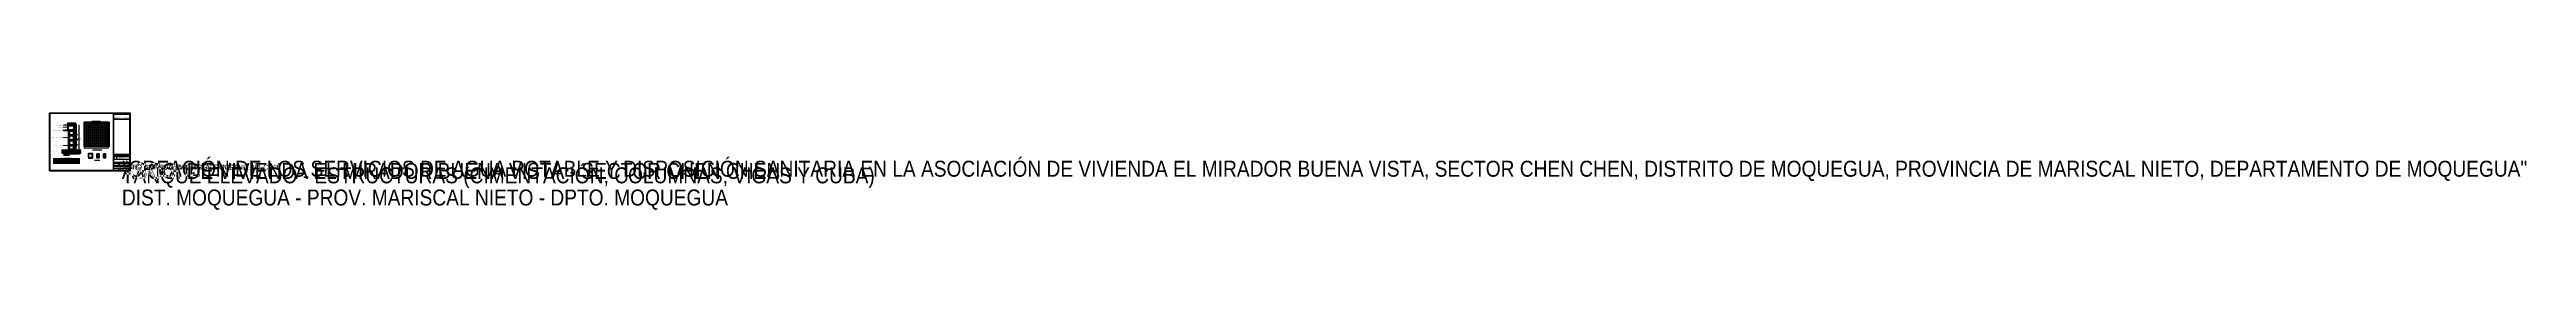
# Paper-space layout 'TE-02 TANQUE EST' of a CAD drawing. Header units: metres. Extents: x 25 to 24789, y -381 to 584.
# The model-space entities are those that its viewports show. They can reach past a viewport. Long polylines and large blocks are cut down to what shows.
import ezdxf
from ezdxf.enums import TextEntityAlignment as Align

# ---------------------------------------------------------------- set-up
doc = ezdxf.new("R2018")
doc.units = ezdxf.units.M
for name, color, linetype, lineweight in [('DET-ACERO', 1, 'Continuous', 35), ('DET-CONCRETO', 7, 'Continuous', 35), ('DET-COTAS', 3, 'Continuous', 13), ('DET-HATCH', 8, 'Continuous', 9), ('DET-LINEA', 7, 'Continuous', 25), ('DET-TERRENO', 32, 'Continuous', 25), ('DET-TUB', 5, 'Continuous', 35), ('DET-TXT', 7, 'Continuous', 18), ('LAM-CAJETIN', 7, 'Continuous', 25), ('LAM-IMG', 7, 'Continuous', 9), ('LAM-MARCO', 7, 'Continuous', 50), ('LAM-ROTULO', 7, 'Continuous', 35), ('LAM-TABLA', 7, 'Continuous', 18), ('LAM-TXT', 7, 'Continuous', 25)]:
    doc.layers.add(name, color=color, linetype=linetype, lineweight=lineweight)
doc.layers.add('LAM-VP', color=8, linetype='Continuous', lineweight=9, plot=False)
doc.layers.get('LAM-VP').off()
doc.styles.add('ARIAL', font='arial.ttf')
doc.styles.add('ARIAL-B', font='arialbd.ttf')
doc.dimstyles.new('COTA_100', dxfattribs={"dimscale": 0.1, "dimtxt": 2.2, "dimasz": 2, "dimexe": 1.2, "dimexo": 1, "dimgap": 0.6, "dimtad": 1, "dimdsep": 46, "dimtxsty": 'ARIAL', "dimblk": 'ARCHTICK', "dimcen": 2.5, "dimclrd": 3, "dimclre": 3, "dimclrt": 7, "dimazin": 3, "dimtfac": 1, "dimtmove": 0, "dimatfit": 3, "dimarcsym": 0})
doc.dimstyles.new('COTA_20', dxfattribs={"dimscale": 0.02, "dimtxt": 2.2, "dimasz": 2, "dimexe": 1.2, "dimexo": 1, "dimgap": 0.6, "dimtad": 1, "dimdsep": 46, "dimtxsty": 'ARIAL', "dimblk": 'ARCHTICK', "dimcen": 2.5, "dimclrd": 3, "dimclre": 3, "dimclrt": 7, "dimazin": 3, "dimtfac": 1, "dimtmove": 0, "dimatfit": 3, "dimarcsym": 0})
doc.dimstyles.new('COTA_75', dxfattribs={"dimscale": 0.075, "dimtxt": 2.2, "dimasz": 2, "dimexe": 1.2, "dimexo": 1, "dimgap": 0.6, "dimtad": 1, "dimdsep": 46, "dimtxsty": 'ARIAL', "dimblk": 'ARCHTICK', "dimcen": 2.5, "dimclrd": 3, "dimclre": 3, "dimclrt": 7, "dimazin": 3, "dimtfac": 1, "dimtmove": 0, "dimatfit": 3, "dimarcsym": 0})
picture_1 = doc.add_image_def('image3.png', size_in_pixel=(482, 414))

# ---------------------------------------------------------------- blocks, each defined once
blk = doc.blocks.new('CAJETIN_A1_UNAM')
at = {"layer": 'LAM-CAJETIN'}
for p, q in [((666, 165), (831, 165)), ((666, 160), (831, 160)), ((666, 155), (831, 155)), ((666, 150), (831, 150)), ((666, 124), (831, 124)), ((666, 96), (831, 96)), ((666, 80), (831, 80)), ((666, 56), (831, 56)), ((666, 34), (831, 34)), ((674, 62.5), (713, 62.5)), ((682, 150), (682, 165)), ((712, 150), (712, 165)), ((716, 10), (716, 34)), ((721, 56), (721, 80)), ((729, 62.5), (768, 62.5)), ((761, 10), (761, 34)), ((776, 56), (776, 80)), ((784, 62.5), (823, 62.5)), ((806, 150), (806, 165))]:
    blk.add_line(p, q, dxfattribs=at)
at = {"layer": 'LAM-ROTULO'}
blk.add_line((666, 172), (831, 172), dxfattribs=at)
at = {"layer": 'LAM-TXT', "style": 'ARIAL-B', "width": 0.9}
for s, p in [('PROYECTO:', (668, 121.8)), ('UBICACIÓN:', (668, 93.8)), ('DISEÑO Y DIBUJO:', (668, 77.8)), ('PLANO:', (668, 53.8)), ('ESCALA:', (668, 31.8)), ('FECHA:', (718, 31.8)), ('REVISADO:', (723, 77.8)), ('LÁMINA:', (763, 31.8)), ('DOCENTE:', (778, 77.8))]:
    blk.add_text(s, height=2, dxfattribs=at).set_placement(p, align=Align.TOP_LEFT)
at = {"layer": 'LAM-TXT', "width": 0.9}
for s, height, style, p in [('REV.', 2, 'ARIAL-B', (674, 162.5)), ('FORMATO A1', 2, 'ARIAL', (691, 13.8)), ('FIRMA Y SELLO', 2, 'ARIAL', (693.5, 59.5)), ('FECHA', 2, 'ARIAL-B', (697, 162.5)), ('CUADRO DE REVISIONES', 2.5, 'ARIAL-B', (748.5, 168.5)), ('FIRMA Y SELLO', 2, 'ARIAL', (748.5, 59.5)), ('DESCRIPCIÓN', 2, 'ARIAL-B', (759, 162.5)), ('FIRMA Y SELLO', 2, 'ARIAL', (803.5, 59.5)), ('V°B°', 2, 'ARIAL-B', (818.5, 162.5))]:
    blk.add_text(s, height=height, dxfattribs=dict(at, style=style)).set_placement(p, align=Align.MIDDLE_CENTER)
for s, height, style, p in [('CURSO: ABASTECIMIENTO DE AGUA Y ALCANTARILLADO', 2, 'ARIAL', (698, 127.6)), ('ESCUELA PROFESIONAL DE INGENIERÍA CIVIL', 2.5, 'ARIAL-B', (698, 132.3)), ('UNIVERSIDAD NACIONAL DE MOQUEGUA', 3.5, 'ARIAL-B', (698, 142)), ('FACULTAD DE INGENIERÍA Y ARQUITECTURA', 2.5, 'ARIAL', (698, 137))]:
    blk.add_text(s, height=height, dxfattribs=dict(at, style=style)).set_placement(p)
for tag, height, style, p in [('REV', 2, 'ARIAL', (674, 157.5)), ('ESCALA', 3, 'ARIAL-B', (691, 21)), ('REV_FECHA', 2, 'ARIAL', (697, 157.5)), ('FECHA', 2.5, 'ARIAL', (738.5, 21)), ('REV_DESC', 2, 'ARIAL', (759, 157.5)), ('CODIGO', 7, 'ARIAL-B', (796, 22.5)), ('NUMERO', 2, 'ARIAL', (796, 13.8))]:
    blk.add_attdef(tag, text='', height=height, dxfattribs=dict(at, style=style)).set_placement(p, align=Align.MIDDLE_CENTER)
at = {"layer": 'LAM-TXT', "lineweight": 30, "width": 0.9, "flags": 104}
for tag, height, p in [('DISENO', 2, (693.5, 70.5)), ('REVISADO', 2, (748.5, 70.5)), ('UBICACION', 2.5, (748.5, 86.6)), ('PLANO', 5, (748.5, 43)), ('PROYECTO', 2.5, (748.5, 108.6)), ('DOCENTE', 2, (803.5, 70.5))]:
    blk.add_attdef(tag, text='', height=height, dxfattribs=at).set_placement(p, align=Align.MIDDLE_CENTER)
at = {"layer": 'LAM-IMG'}
image = blk.add_image(picture_1, insert=(669.5, 126), size_in_units=(25.6, 22), dxfattribs=at)
image.dxf.flags = 7
blk = doc.blocks.new('_ARCHTICK')
at = {"color": 0, "linetype": 'ByBlock', "const_width": 0.15}
blk.add_lwpolyline([(-0.5, -0.5), (0.5, 0.5)], dxfattribs=at)
blk = doc.blocks.new('DET_TANQUE_ESTRUCTURA')
at = {"layer": 'DET-HATCH'}
h = blk.add_hatch(dxfattribs=at)
h.set_pattern_fill('ANSI31', scale=0.097007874)
h.paths.add_polyline_path([(310097.2, 8100018.5), (310102.8, 8100018.5), (310102.8, 8100018.65), (310097.2, 8100018.65)])
h = blk.add_hatch(dxfattribs=at)
h.set_pattern_fill('ANSI31', scale=0.097007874)
h.paths.add_polyline_path([(310097.2, 8100015), (310097.4, 8100015), (310097.4, 8100018.5), (310097.2, 8100018.5)])
h = blk.add_hatch(dxfattribs=at)
h.set_pattern_fill('ANSI31', scale=0.097007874)
h.paths.add_polyline_path([(310102.6, 8100015), (310102.8, 8100015), (310102.8, 8100018.5), (310102.6, 8100018.5)])
h = blk.add_hatch(dxfattribs=at)
h.set_pattern_fill('ANSI31', scale=0.097007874)
h.paths.add_polyline_path([(310097.1, 8100014.05), (310102.9, 8100014.05), (310102.9, 8100014.75), (310097.1, 8100014.75)])
h = blk.add_hatch(dxfattribs=at)
h.set_pattern_fill('ANSI31', scale=0.097007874)
h.paths.add_polyline_path([(310097.2, 8100014.75), (310102.8, 8100014.75), (310102.8, 8100015), (310097.2, 8100015)])
h = blk.add_hatch(dxfattribs=at)
h.set_pattern_fill('ANSI31', scale=0.097007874)
h.paths.add_polyline_path([(310097.69, 8099999), (310098.49, 8099999), (310098.49, 8100014.05), (310097.69, 8100014.05)])
h = blk.add_hatch(dxfattribs=at)
h.set_pattern_fill('ANSI31', scale=0.097007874)
h.paths.add_polyline_path([(310101.51, 8099999), (310102.31, 8099999), (310102.31, 8100014.05), (310101.51, 8100014.05)])
h = blk.add_hatch(dxfattribs=at)
h.set_pattern_fill('ANSI31', scale=0.097007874)
h.paths.add_polyline_path([(310098.49, 8100010.55), (310101.51, 8100010.55), (310101.51, 8100011.25), (310098.49, 8100011.25)])
h = blk.add_hatch(dxfattribs=at)
h.set_pattern_fill('ANSI31', scale=0.097007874)
h.paths.add_polyline_path([(310098.49, 8100006.8), (310101.51, 8100006.8), (310101.51, 8100007.5), (310098.49, 8100007.5)])
h = blk.add_hatch(dxfattribs=at)
h.set_pattern_fill('ANSI31', scale=0.097007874)
h.paths.add_polyline_path([(310098.49, 8100003.05), (310101.51, 8100003.05), (310101.51, 8100003.75), (310098.49, 8100003.75)])
h = blk.add_hatch(dxfattribs=at)
h.set_pattern_fill('EARTH', scale=0.09)
h.paths.add_polyline_path([(310092.5, 8100000), (310094, 8100000), (310094, 8099997.9), (310106, 8099997.9), (310106, 8100000), (310107.5, 8100000), (310107.5, 8099997.3), (310092.5, 8099997.3)])
h = blk.add_hatch(dxfattribs=at)
h.set_pattern_fill('ANSI31', scale=0.097007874)
h.paths.add_polyline_path([(310094, 8099998), (310106, 8099998), (310106, 8099999), (310094, 8099999)])
at = {"layer": 'DET-TXT'}
h = blk.add_hatch(color=256, dxfattribs=at)
h.dxf.hatch_style = 1
h.paths.add_polyline_path([(310100, 8100018.57), (310099.687, 8100018.658), (310099.687, 8100018.482)])
h = blk.add_hatch(color=256, dxfattribs=at)
h.dxf.hatch_style = 1
h.paths.add_polyline_path([(310097.3, 8100017), (310096.987, 8100017.088), (310096.987, 8100016.912)])
h = blk.add_hatch(color=256, dxfattribs=at)
h.dxf.hatch_style = 1
h.paths.add_polyline_path([(310100, 8100014.88), (310099.687, 8100014.968), (310099.687, 8100014.792)])
h = blk.add_hatch(color=256, dxfattribs=at)
h.dxf.hatch_style = 1
h.paths.add_polyline_path([(310100, 8100014.4), (310099.687, 8100014.488), (310099.687, 8100014.312)])
h = blk.add_hatch(color=256, dxfattribs=at)
h.dxf.hatch_style = 1
h.paths.add_polyline_path([(310098.09, 8100009.4), (310097.777, 8100009.488), (310097.777, 8100009.312)])
h = blk.add_hatch(color=256, dxfattribs=at)
h.dxf.hatch_style = 1
h.paths.add_polyline_path([(310100, 8100003.4), (310099.687, 8100003.488), (310099.687, 8100003.312)])
h = blk.add_hatch(color=256, dxfattribs=at)
h.dxf.hatch_style = 1
h.paths.add_polyline_path([(310103.9, 8100007.4), (310104.225, 8100007.521), (310104.115, 8100007.672)])
h = blk.add_hatch(color=256, dxfattribs=at)
h.dxf.hatch_style = 1
h.paths.add_polyline_path([(310098, 8099998.5), (310097.687, 8099998.588), (310097.687, 8099998.412)])
at = {"layer": 'DET-ACERO'}
for p, q in [((310097.25, 8100014.8), (310097.25, 8100018.61)), ((310097.25, 8100018.54), (310102.75, 8100018.54)), ((310097.35, 8100014.8), (310097.35, 8100018.61)), ((310102.65, 8100014.8), (310102.65, 8100018.61)), ((310102.75, 8100014.8), (310102.75, 8100018.61)), ((310097.25, 8100014.95), (310102.75, 8100014.95)), ((310097.25, 8100014.8), (310102.75, 8100014.8)), ((310097.81, 8099998.08), (310097.81, 8100014.7)), ((310098.37, 8099998.08), (310098.37, 8100014.7)), ((310101.63, 8099998.08), (310101.63, 8100014.7)), ((310102.19, 8099998.08), (310102.19, 8100014.7)), ((310094.08, 8099998.925), (310105.92, 8099998.925)), ((310094.08, 8099998.075), (310105.92, 8099998.075))]:
    blk.add_line(p, q, dxfattribs=at)
at = {"layer": 'DET-CONCRETO'}
for points in [[(310097.2, 8100018.5), (310102.8, 8100018.5), (310102.8, 8100018.65), (310097.2, 8100018.65)], [(310097.2, 8100015), (310097.4, 8100015), (310097.4, 8100018.5), (310097.2, 8100018.5)], [(310102.6, 8100015), (310102.8, 8100015), (310102.8, 8100018.5), (310102.6, 8100018.5)], [(310097.1, 8100014.05), (310102.9, 8100014.05), (310102.9, 8100014.75), (310097.1, 8100014.75)], [(310097.2, 8100014.75), (310102.8, 8100014.75), (310102.8, 8100015), (310097.2, 8100015)], [(310097.69, 8099999), (310098.49, 8099999), (310098.49, 8100014.05), (310097.69, 8100014.05)], [(310101.51, 8099999), (310102.31, 8099999), (310102.31, 8100014.05), (310101.51, 8100014.05)], [(310098.49, 8100010.55), (310101.51, 8100010.55), (310101.51, 8100011.25), (310098.49, 8100011.25)], [(310098.49, 8100006.8), (310101.51, 8100006.8), (310101.51, 8100007.5), (310098.49, 8100007.5)], [(310098.49, 8100003.05), (310101.51, 8100003.05), (310101.51, 8100003.75), (310098.49, 8100003.75)], [(310094, 8099998), (310106, 8099998), (310106, 8099999), (310094, 8099999)]]:
    blk.add_lwpolyline(points, close=True, dxfattribs=at)
at = {"layer": 'DET-COTAS'}
for p, q in [((310095.265, 8100018.65), (310096.135, 8100018.65)), ((310095.265, 8100018.5), (310096.135, 8100018.5)), ((310095.265, 8100015), (310096.135, 8100015)), ((310103.865, 8100011.25), (310104.735, 8100011.25)), ((310103.865, 8100007.5), (310104.735, 8100007.5)), ((310103.865, 8100003.75), (310104.735, 8100003.75)), ((310092.965, 8099998), (310093.835, 8099998)), ((310095.265, 8100000), (310096.135, 8100000))]:
    blk.add_line(p, q, dxfattribs=at)
for points in [[(310095.7, 8100018.65), (310095.526, 8100018.94), (310095.874, 8100018.94), (310095.7, 8100018.65)], [(310095.7, 8100018.5), (310095.526, 8100018.79), (310095.874, 8100018.79), (310095.7, 8100018.5)], [(310095.7, 8100015), (310095.526, 8100015.29), (310095.874, 8100015.29), (310095.7, 8100015)], [(310104.3, 8100011.25), (310104.126, 8100011.54), (310104.474, 8100011.54), (310104.3, 8100011.25)], [(310104.3, 8100007.5), (310104.126, 8100007.79), (310104.474, 8100007.79), (310104.3, 8100007.5)], [(310104.3, 8100003.75), (310104.126, 8100004.04), (310104.474, 8100004.04), (310104.3, 8100003.75)], [(310093.4, 8099998), (310093.226, 8099998.29), (310093.574, 8099998.29), (310093.4, 8099998)], [(310095.7, 8100000), (310095.526, 8100000.29), (310095.874, 8100000.29), (310095.7, 8100000)]]:
    blk.add_lwpolyline(points, dxfattribs=at)
at = {"layer": 'DET-LINEA'}
for p, q in [((310097.25, 8100018.65), (310097.25, 8100019.55)), ((310097.25, 8100019.55), (310102.75, 8100019.55)), ((310097.25, 8100019.1), (310102.75, 8100019.1)), ((310098.167, 8100018.65), (310098.167, 8100019.55)), ((310099.083, 8100018.65), (310099.083, 8100019.55)), ((310100, 8100018.65), (310100, 8100019.55)), ((310100.917, 8100018.65), (310100.917, 8100019.55)), ((310101.6, 8100015.1), (310101.6, 8100018.45)), ((310101.6, 8100018.4), (310102.05, 8100018.4)), ((310101.6, 8100018.1), (310102.05, 8100018.1)), ((310101.6, 8100017.8), (310102.05, 8100017.8)), ((310101.833, 8100018.65), (310101.833, 8100019.55)), ((310102.05, 8100015.1), (310102.05, 8100018.45)), ((310102.75, 8100018.65), (310102.75, 8100019.55)), ((310103, 8100000), (310103, 8100019.65)), ((310103, 8100018.6), (310103.45, 8100018.6)), ((310103, 8100018.3), (310103.45, 8100018.3)), ((310103, 8100018), (310103.45, 8100018)), ((310103.45, 8100000), (310103.45, 8100019.65)), ((310103.75, 8100002.5), (310103.75, 8100019.55)), ((310101.6, 8100017.5), (310102.05, 8100017.5)), ((310101.6, 8100017.2), (310102.05, 8100017.2)), ((310101.6, 8100016.9), (310102.05, 8100016.9)), ((310101.6, 8100016.6), (310102.05, 8100016.6)), ((310101.6, 8100016.3), (310102.05, 8100016.3)), ((310101.6, 8100016), (310102.05, 8100016)), ((310101.6, 8100015.7), (310102.05, 8100015.7)), ((310101.6, 8100015.4), (310102.05, 8100015.4)), ((310103, 8100017.7), (310103.45, 8100017.7)), ((310103, 8100017.4), (310103.45, 8100017.4)), ((310103, 8100017.1), (310103.45, 8100017.1)), ((310103, 8100016.8), (310103.45, 8100016.8)), ((310103, 8100016.5), (310103.45, 8100016.5)), ((310103, 8100016.2), (310103.45, 8100016.2)), ((310103, 8100015.9), (310103.45, 8100015.9)), ((310103, 8100015.6), (310103.45, 8100015.6)), ((310103, 8100015.3), (310103.45, 8100015.3)), ((310103, 8100015), (310103.45, 8100015)), ((310103, 8100014.7), (310103.45, 8100014.7)), ((310103, 8100014.4), (310103.45, 8100014.4)), ((310103, 8100014.1), (310103.45, 8100014.1)), ((310103, 8100013.8), (310103.45, 8100013.8)), ((310103, 8100013.5), (310103.45, 8100013.5)), ((310103, 8100013.2), (310103.45, 8100013.2)), ((310103, 8100012.9), (310103.45, 8100012.9)), ((310102.31, 8100012), (310103, 8100012)), ((310102.31, 8100009), (310103, 8100009)), ((310103, 8100012.6), (310103.45, 8100012.6)), ((310103, 8100012.3), (310103.45, 8100012.3)), ((310103, 8100012), (310103.45, 8100012)), ((310103, 8100011.7), (310103.45, 8100011.7)), ((310103, 8100011.4), (310103.45, 8100011.4)), ((310103, 8100011.1), (310103.45, 8100011.1)), ((310103, 8100010.8), (310103.45, 8100010.8)), ((310103, 8100010.5), (310103.45, 8100010.5)), ((310103, 8100010.2), (310103.45, 8100010.2)), ((310103, 8100009.9), (310103.45, 8100009.9)), ((310103, 8100009.6), (310103.45, 8100009.6)), ((310103, 8100009.3), (310103.45, 8100009.3)), ((310103, 8100009), (310103.45, 8100009)), ((310103, 8100008.7), (310103.45, 8100008.7)), ((310103, 8100008.4), (310103.45, 8100008.4)), ((310103, 8100008.1), (310103.45, 8100008.1)), ((310102.31, 8100006), (310103, 8100006)), ((310102.31, 8100003), (310103, 8100003)), ((310103, 8100007.8), (310103.45, 8100007.8)), ((310103, 8100007.5), (310103.45, 8100007.5)), ((310103, 8100007.2), (310103.45, 8100007.2)), ((310103, 8100006.9), (310103.45, 8100006.9)), ((310103, 8100006.6), (310103.45, 8100006.6)), ((310103, 8100006.3), (310103.45, 8100006.3)), ((310103, 8100006), (310103.45, 8100006)), ((310103, 8100005.7), (310103.45, 8100005.7)), ((310103, 8100005.4), (310103.45, 8100005.4)), ((310103, 8100005.1), (310103.45, 8100005.1)), ((310103, 8100004.8), (310103.45, 8100004.8)), ((310103, 8100004.5), (310103.45, 8100004.5)), ((310103, 8100004.2), (310103.45, 8100004.2)), ((310103, 8100003.9), (310103.45, 8100003.9)), ((310103, 8100003.6), (310103.45, 8100003.6)), ((310103, 8100003.3), (310103.45, 8100003.3)), ((310103, 8100003), (310103.45, 8100003)), ((310103, 8100002.7), (310103.45, 8100002.7)), ((310103, 8100002.4), (310103.45, 8100002.4)), ((310103, 8100002.1), (310103.45, 8100002.1)), ((310103, 8100001.8), (310103.45, 8100001.8)), ((310103, 8100001.5), (310103.45, 8100001.5)), ((310103, 8100001.2), (310103.45, 8100001.2)), ((310103, 8100000.9), (310103.45, 8100000.9)), ((310103, 8100000.6), (310103.45, 8100000.6)), ((310103, 8100000.3), (310103.45, 8100000.3))]:
    blk.add_line(p, q, dxfattribs=at)
blk.add_lwpolyline([(310099.6, 8100018.5), (310099.6, 8100018.65), (310100.4, 8100018.65), (310100.4, 8100018.5)], dxfattribs=at)
blk.add_lwpolyline([(310093.9, 8099997.9), (310106.1, 8099997.9), (310106.1, 8099998), (310093.9, 8099998)], close=True, dxfattribs=at)
for centre in [(310103.575, 8100018.7), (310103.575, 8100017.8), (310103.575, 8100016.9), (310103.575, 8100016), (310103.575, 8100015.1), (310103.575, 8100014.2), (310103.575, 8100013.3), (310103.575, 8100012.4), (310103.575, 8100011.5), (310103.575, 8100010.6), (310103.575, 8100009.7), (310103.575, 8100008.8), (310103.575, 8100007.9), (310103.575, 8100007), (310103.575, 8100006.1), (310103.575, 8100005.2), (310103.575, 8100004.3), (310103.575, 8100003.4), (310103.575, 8100002.5)]:
    blk.add_arc(centre, 0.42, 120, 240, dxfattribs=at)
at = {"layer": 'DET-TERRENO'}
blk.add_line((310092.5, 8100000), (310107.5, 8100000), dxfattribs=at)
at = {"layer": 'DET-TUB'}
for p, q in [((310097.4, 8100018.1), (310102.6, 8100018.1)), ((310098.104, 8100018.1), (310099.496, 8100018.1)), ((310098.568, 8100017.998), (310099.032, 8100017.998)), ((310098.684, 8100017.897), (310098.916, 8100017.897)), ((310100.204, 8100015.1), (310101.596, 8100015.1)), ((310100.668, 8100014.998), (310101.132, 8100014.998)), ((310100.784, 8100014.897), (310101.016, 8100014.897))]:
    blk.add_line(p, q, dxfattribs=at)
for points in [[(310098.6, 8100018.65), (310098.6, 8100019.2), (310098.85, 8100019.4), (310099.05, 8100019.2), (310099.05, 8100019.05)], [(310098.8, 8100018.1), (310098.655, 8100018.332), (310098.945, 8100018.332), (310098.8, 8100018.1)], [(310101, 8100018.65), (310101, 8100019.2), (310101.25, 8100019.4), (310101.45, 8100019.2), (310101.45, 8100019.05)], [(310100.9, 8100015.1), (310100.755, 8100015.332), (310101.045, 8100015.332), (310100.9, 8100015.1)]]:
    blk.add_lwpolyline(points, dxfattribs=at)
at = {"layer": 'DET-TXT'}
for points in [[(310100, 8100018.57), (310094, 8100018.57), (310093.7, 8100018.57)], [(310097.3, 8100017), (310094, 8100017), (310093.7, 8100017)], [(310100, 8100014.88), (310094, 8100014.88), (310093.7, 8100014.88)], [(310100, 8100014.4), (310094, 8100014.4), (310093.7, 8100014.4)], [(310098.09, 8100009.4), (310094, 8100009.4), (310093.7, 8100009.4)], [(310103.9, 8100007.4), (310105, 8100008.2), (310105.4, 8100008.2)], [(310100, 8100003.4), (310094, 8100003.4), (310093.7, 8100003.4)], [(310098, 8099998.5), (310094, 8099998.5), (310093.7, 8099998.5)]]:
    blk.add_lwpolyline(points, dxfattribs=at)
at = {"layer": 'DET-COTAS', "style": 'ARIAL', "width": 0.9}
for s, p in [('+18.65', (310095.352, 8100019.056)), ('+18.50', (310095.352, 8100018.906)), ('+15.00 (FONDO CUBA)', (310095.352, 8100015.406)), ('-2.00', (310093.052, 8099998.406)), ('NTN ±0.00', (310095.352, 8100000.406))]:
    blk.add_text(s, height=0.261, dxfattribs=at).set_placement(p, align=Align.BOTTOM_RIGHT)
for s, p in [('+11.25', (310104.648, 8100011.656)), ('+7.50', (310104.648, 8100007.906)), ('+3.75', (310104.648, 8100004.156))]:
    blk.add_text(s, height=0.261, dxfattribs=at).set_placement(p, align=Align.BOTTOM_LEFT)
at = {"layer": 'DET-TUB', "style": 'ARIAL', "width": 0.9}
for s, p in [('NA máx. +18.10', (310099.09, 8100018.245)), ('NA mín. +15.10', (310101.19, 8100015.245))]:
    blk.add_text(s, height=0.2465, dxfattribs=at).set_placement(p, align=Align.BOTTOM_LEFT)
at = {"layer": 'DET-TXT', "style": 'ARIAL', "width": 0.9}
for s, p in [('LOSA TAPA e=0.15: Ø3/8"@0.20 ambos sentidos', (310093.613, 8100018.57)), ('MURO e=0.20: Ø1/2"@0.15 horiz. (2 caras); Ø3/8"@0.20 vert. (2 caras)', (310093.613, 8100017)), ('VIGA ANULAR V-A 0.40x0.70: 5Ø3/4" sup. + 5Ø3/4" inf. + 2Ø1/2"', (310093.613, 8100014.4)), ('LOSA FONDO e=0.25: Ø1/2"@0.15 (2 capas, ambos sentidos)', (310093.613, 8100014.88)), ('COLUMNA C-1 0.80x0.80: 24 Ø1"; Est. Ø1/2": 1@0.05, 10@0.10, Rto@0.15', (310093.613, 8100009.4)), ('VIGA ARRIOSTRE VA 0.40x0.70: 4Ø1" sup. + 4Ø1" inf.; Est. Ø3/8" 1@0.05, 10@0.10, Rto@0.20', (310093.613, 8100003.4)), ('PLATEA 12.00x12.00 e=1.00: Ø1"@0.20 sup. e inf. ambos sentidos', (310093.613, 8099998.5))]:
    blk.add_text(s, height=0.2175, dxfattribs=at).set_placement(p, align=Align.MIDDLE_RIGHT)
blk.add_text('ESCALERA INTERIOR', height=0.203, rotation=90, dxfattribs=at).set_placement((310101.8, 8100016.6), align=Align.MIDDLE_CENTER)
for s, p in [('GUARDACUERPO (h>2.50 m)', (310105.4, 8100007.85)), ('ESCALERA DE GATO F°G° CON', (310105.493, 8100008.2))]:
    blk.add_text(s, height=0.232, dxfattribs=at).set_placement(p, align=Align.MIDDLE_LEFT)
at = {"layer": 'DET-COTAS'}
for base, p1, p2 in [((310097.2, 8100020.15), (310097.2, 8100018.65), (310102.8, 8100018.65)), ((310094, 8099997.2), (310094, 8099998), (310106, 8099998)), ((310098.09, 8100000.8), (310098.09, 8100000), (310101.91, 8100000))]:
    blk.add_linear_dim(base=base, p1=p1, p2=p2, dimstyle='COTA_100', dxfattribs=at).render()
blk.add_linear_dim(base=(310105.6, 8100015), p1=(310105, 8100015), p2=(310105, 8100018.5), angle=90, dimstyle='COTA_100', dxfattribs=at).render()
blk.add_linear_dim(base=(310105.6, 8100000), p1=(310105, 8100000), p2=(310105, 8100015), angle=90, text='H = 15.00', dimstyle='COTA_100', dxfattribs=at).render()
blk = doc.blocks.new('DET_PLATEA')
at = {"layer": 'DET-HATCH'}
h = blk.add_hatch(dxfattribs=at)
h.set_pattern_fill('ANSI31', scale=0.07275590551)
h.paths.add_polyline_path([(310122.69, 8100011.51), (310123.49, 8100011.51), (310123.49, 8100012.31), (310122.69, 8100012.31)])
h = blk.add_hatch(dxfattribs=at)
h.set_pattern_fill('ANSI31', scale=0.07275590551)
h.paths.add_polyline_path([(310122.69, 8100007.69), (310123.49, 8100007.69), (310123.49, 8100008.49), (310122.69, 8100008.49)])
h = blk.add_hatch(dxfattribs=at)
h.set_pattern_fill('ANSI31', scale=0.07275590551)
h.paths.add_polyline_path([(310126.51, 8100011.51), (310127.31, 8100011.51), (310127.31, 8100012.31), (310126.51, 8100012.31)])
h = blk.add_hatch(dxfattribs=at)
h.set_pattern_fill('ANSI31', scale=0.07275590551)
h.paths.add_polyline_path([(310126.51, 8100007.69), (310127.31, 8100007.69), (310127.31, 8100008.49), (310126.51, 8100008.49)])
at = {"layer": 'DET-ACERO'}
for p, q in [((310119.08, 8100015.5), (310130.92, 8100015.5)), ((310119.08, 8100014.5), (310130.92, 8100014.5)), ((310119.08, 8100013.5), (310130.92, 8100013.5)), ((310119.1, 8100004.08), (310119.1, 8100015.92)), ((310120.1, 8100004.08), (310120.1, 8100015.92)), ((310121.1, 8100004.08), (310121.1, 8100015.92)), ((310122.1, 8100004.08), (310122.1, 8100015.92)), ((310123.1, 8100004.08), (310123.1, 8100015.92)), ((310124.1, 8100004.08), (310124.1, 8100015.92)), ((310125.1, 8100004.08), (310125.1, 8100015.92)), ((310126.1, 8100004.08), (310126.1, 8100015.92)), ((310127.1, 8100004.08), (310127.1, 8100015.92)), ((310128.1, 8100004.08), (310128.1, 8100015.92)), ((310129.1, 8100004.08), (310129.1, 8100015.92)), ((310130.1, 8100004.08), (310130.1, 8100015.92)), ((310119.08, 8100012.5), (310130.92, 8100012.5)), ((310119.08, 8100011.5), (310130.92, 8100011.5)), ((310119.08, 8100010.5), (310130.92, 8100010.5)), ((310119.08, 8100009.5), (310130.92, 8100009.5)), ((310119.08, 8100008.5), (310130.92, 8100008.5)), ((310119.08, 8100007.5), (310130.92, 8100007.5)), ((310119.08, 8100006.5), (310130.92, 8100006.5)), ((310119.08, 8100005.5), (310130.92, 8100005.5)), ((310119.08, 8100004.5), (310130.92, 8100004.5))]:
    blk.add_line(p, q, dxfattribs=at)
at = {"layer": 'DET-CONCRETO'}
for points in [[(310119, 8100004), (310131, 8100004), (310131, 8100016), (310119, 8100016)], [(310122.69, 8100011.51), (310123.49, 8100011.51), (310123.49, 8100012.31), (310122.69, 8100012.31)], [(310122.69, 8100007.69), (310123.49, 8100007.69), (310123.49, 8100008.49), (310122.69, 8100008.49)], [(310126.51, 8100011.51), (310127.31, 8100011.51), (310127.31, 8100012.31), (310126.51, 8100012.31)], [(310126.51, 8100007.69), (310127.31, 8100007.69), (310127.31, 8100008.49), (310126.51, 8100008.49)]]:
    blk.add_lwpolyline(points, close=True, dxfattribs=at)
at = {"layer": 'DET-TXT', "width": 0.9}
for s, height, style, p in [('Ø1"@0.20 (SUP. E INF.) AMBOS SENTIDOS', 0.18488, 'ARIAL-B', (310125, 8100010.25)), ('PLATEA e=1.00 m  -  Df=2.00 m', 0.174, 'ARIAL', (310125, 8100009.65)), ('(se dibuja 1 de cada 5 barras)', 0.15225, 'ARIAL', (310125, 8100009.15))]:
    blk.add_text(s, height=height, dxfattribs=dict(at, style=style)).set_placement(p, align=Align.MIDDLE_CENTER)
at = {"layer": 'DET-COTAS'}
for base, p1, p2 in [((310123.09, 8100016.6), (310123.09, 8100016), (310126.91, 8100016)), ((310119, 8100003.3), (310119, 8100004), (310131, 8100004))]:
    blk.add_linear_dim(base=base, p1=p1, p2=p2, dimstyle='COTA_75', dxfattribs=at).render()
blk.add_linear_dim(base=(310131.7, 8100004), p1=(310131, 8100004), p2=(310131, 8100016), angle=90, dimstyle='COTA_75', dxfattribs=at).render()
blk = doc.blocks.new('DET_SECCIONES')
at = {"layer": 'DET-ACERO'}
h = blk.add_hatch(color=1, dxfattribs=at)
h.dxf.hatch_style = 1
h.paths.add_polyline_path([(310144.665, 8100010.347), (310144.665, 8100010.349), (310144.665, 8100010.351), (310144.664, 8100010.352), (310144.664, 8100010.354), (310144.663, 8100010.355), (310144.662, 8100010.356), (310144.66, 8100010.357), (310144.659, 8100010.358), (310144.658, 8100010.359), (310144.656, 8100010.36), (310144.654, 8100010.36), (310144.653, 8100010.36), (310144.651, 8100010.36), (310144.649, 8100010.36), (310144.648, 8100010.359), (310144.646, 8100010.358), (310144.645, 8100010.357), (310144.644, 8100010.356), (310144.643, 8100010.355), (310144.642, 8100010.354), (310144.641, 8100010.352), (310144.64, 8100010.351), (310144.64, 8100010.349), (310144.64, 8100010.347), (310144.64, 8100010.346), (310144.64, 8100010.344), (310144.641, 8100010.342), (310144.642, 8100010.341), (310144.643, 8100010.34), (310144.644, 8100010.338), (310144.645, 8100010.337), (310144.646, 8100010.336), (310144.648, 8100010.336), (310144.649, 8100010.335), (310144.651, 8100010.335), (310144.653, 8100010.335), (310144.654, 8100010.335), (310144.656, 8100010.335), (310144.658, 8100010.336), (310144.659, 8100010.336), (310144.66, 8100010.337), (310144.662, 8100010.338), (310144.663, 8100010.34), (310144.664, 8100010.341), (310144.664, 8100010.342), (310144.665, 8100010.344), (310144.665, 8100010.346)])
h = blk.add_hatch(color=1, dxfattribs=at)
h.dxf.hatch_style = 1
h.paths.add_polyline_path([(310144.665, 8100010.232), (310144.665, 8100010.233), (310144.665, 8100010.235), (310144.664, 8100010.236), (310144.664, 8100010.238), (310144.663, 8100010.239), (310144.662, 8100010.241), (310144.66, 8100010.242), (310144.659, 8100010.243), (310144.658, 8100010.243), (310144.656, 8100010.244), (310144.654, 8100010.244), (310144.653, 8100010.244), (310144.651, 8100010.244), (310144.649, 8100010.244), (310144.648, 8100010.243), (310144.646, 8100010.243), (310144.645, 8100010.242), (310144.644, 8100010.241), (310144.643, 8100010.239), (310144.642, 8100010.238), (310144.641, 8100010.236), (310144.64, 8100010.235), (310144.64, 8100010.233), (310144.64, 8100010.232), (310144.64, 8100010.23), (310144.64, 8100010.228), (310144.641, 8100010.227), (310144.642, 8100010.225), (310144.643, 8100010.224), (310144.644, 8100010.223), (310144.645, 8100010.221), (310144.646, 8100010.221), (310144.648, 8100010.22), (310144.649, 8100010.219), (310144.651, 8100010.219), (310144.653, 8100010.219), (310144.654, 8100010.219), (310144.656, 8100010.219), (310144.658, 8100010.22), (310144.659, 8100010.221), (310144.66, 8100010.221), (310144.662, 8100010.223), (310144.663, 8100010.224), (310144.664, 8100010.225), (310144.664, 8100010.227), (310144.665, 8100010.228), (310144.665, 8100010.23)])
h = blk.add_hatch(color=1, dxfattribs=at)
h.dxf.hatch_style = 1
h.paths.add_polyline_path([(310144.665, 8100010.116), (310144.665, 8100010.117), (310144.665, 8100010.119), (310144.664, 8100010.121), (310144.664, 8100010.122), (310144.663, 8100010.123), (310144.662, 8100010.125), (310144.66, 8100010.126), (310144.659, 8100010.127), (310144.658, 8100010.127), (310144.656, 8100010.128), (310144.654, 8100010.128), (310144.653, 8100010.128), (310144.651, 8100010.128), (310144.649, 8100010.128), (310144.648, 8100010.127), (310144.646, 8100010.127), (310144.645, 8100010.126), (310144.644, 8100010.125), (310144.643, 8100010.123), (310144.642, 8100010.122), (310144.641, 8100010.121), (310144.64, 8100010.119), (310144.64, 8100010.117), (310144.64, 8100010.116), (310144.64, 8100010.114), (310144.64, 8100010.112), (310144.641, 8100010.111), (310144.642, 8100010.109), (310144.643, 8100010.108), (310144.644, 8100010.107), (310144.645, 8100010.106), (310144.646, 8100010.105), (310144.648, 8100010.104), (310144.649, 8100010.103), (310144.651, 8100010.103), (310144.653, 8100010.103), (310144.654, 8100010.103), (310144.656, 8100010.103), (310144.658, 8100010.104), (310144.659, 8100010.105), (310144.66, 8100010.106), (310144.662, 8100010.107), (310144.663, 8100010.108), (310144.664, 8100010.109), (310144.664, 8100010.111), (310144.665, 8100010.112), (310144.665, 8100010.114)])
h = blk.add_hatch(color=1, dxfattribs=at)
h.dxf.hatch_style = 1
h.paths.add_polyline_path([(310144.665, 8100010), (310144.665, 8100010.002), (310144.665, 8100010.003), (310144.664, 8100010.005), (310144.664, 8100010.006), (310144.663, 8100010.008), (310144.662, 8100010.009), (310144.66, 8100010.01), (310144.659, 8100010.011), (310144.658, 8100010.012), (310144.656, 8100010.012), (310144.654, 8100010.013), (310144.653, 8100010.013), (310144.651, 8100010.013), (310144.649, 8100010.012), (310144.648, 8100010.012), (310144.646, 8100010.011), (310144.645, 8100010.01), (310144.644, 8100010.009), (310144.643, 8100010.008), (310144.642, 8100010.006), (310144.641, 8100010.005), (310144.64, 8100010.003), (310144.64, 8100010.002), (310144.64, 8100010), (310144.64, 8100009.998), (310144.64, 8100009.997), (310144.641, 8100009.995), (310144.642, 8100009.994), (310144.643, 8100009.992), (310144.644, 8100009.991), (310144.645, 8100009.99), (310144.646, 8100009.989), (310144.648, 8100009.988), (310144.649, 8100009.988), (310144.651, 8100009.987), (310144.653, 8100009.987), (310144.654, 8100009.987), (310144.656, 8100009.988), (310144.658, 8100009.988), (310144.659, 8100009.989), (310144.66, 8100009.99), (310144.662, 8100009.991), (310144.663, 8100009.992), (310144.664, 8100009.994), (310144.664, 8100009.995), (310144.665, 8100009.997), (310144.665, 8100009.998)])
h = blk.add_hatch(color=1, dxfattribs=at)
h.dxf.hatch_style = 1
h.paths.add_polyline_path([(310144.665, 8100009.884), (310144.665, 8100009.886), (310144.665, 8100009.888), (310144.664, 8100009.889), (310144.664, 8100009.891), (310144.663, 8100009.892), (310144.662, 8100009.893), (310144.66, 8100009.894), (310144.659, 8100009.895), (310144.658, 8100009.896), (310144.656, 8100009.897), (310144.654, 8100009.897), (310144.653, 8100009.897), (310144.651, 8100009.897), (310144.649, 8100009.897), (310144.648, 8100009.896), (310144.646, 8100009.895), (310144.645, 8100009.894), (310144.644, 8100009.893), (310144.643, 8100009.892), (310144.642, 8100009.891), (310144.641, 8100009.889), (310144.64, 8100009.888), (310144.64, 8100009.886), (310144.64, 8100009.884), (310144.64, 8100009.883), (310144.64, 8100009.881), (310144.641, 8100009.879), (310144.642, 8100009.878), (310144.643, 8100009.877), (310144.644, 8100009.875), (310144.645, 8100009.874), (310144.646, 8100009.873), (310144.648, 8100009.873), (310144.649, 8100009.872), (310144.651, 8100009.872), (310144.653, 8100009.872), (310144.654, 8100009.872), (310144.656, 8100009.872), (310144.658, 8100009.873), (310144.659, 8100009.873), (310144.66, 8100009.874), (310144.662, 8100009.875), (310144.663, 8100009.877), (310144.664, 8100009.878), (310144.664, 8100009.879), (310144.665, 8100009.881), (310144.665, 8100009.883)])
h = blk.add_hatch(color=1, dxfattribs=at)
h.dxf.hatch_style = 1
h.paths.add_polyline_path([(310144.665, 8100009.768), (310144.665, 8100009.77), (310144.665, 8100009.772), (310144.664, 8100009.773), (310144.664, 8100009.775), (310144.663, 8100009.776), (310144.662, 8100009.777), (310144.66, 8100009.779), (310144.659, 8100009.779), (310144.658, 8100009.78), (310144.656, 8100009.781), (310144.654, 8100009.781), (310144.653, 8100009.781), (310144.651, 8100009.781), (310144.649, 8100009.781), (310144.648, 8100009.78), (310144.646, 8100009.779), (310144.645, 8100009.779), (310144.644, 8100009.777), (310144.643, 8100009.776), (310144.642, 8100009.775), (310144.641, 8100009.773), (310144.64, 8100009.772), (310144.64, 8100009.77), (310144.64, 8100009.768), (310144.64, 8100009.767), (310144.64, 8100009.765), (310144.641, 8100009.764), (310144.642, 8100009.762), (310144.643, 8100009.761), (310144.644, 8100009.759), (310144.645, 8100009.758), (310144.646, 8100009.757), (310144.648, 8100009.757), (310144.649, 8100009.756), (310144.651, 8100009.756), (310144.653, 8100009.756), (310144.654, 8100009.756), (310144.656, 8100009.756), (310144.658, 8100009.757), (310144.659, 8100009.757), (310144.66, 8100009.758), (310144.662, 8100009.759), (310144.663, 8100009.761), (310144.664, 8100009.762), (310144.664, 8100009.764), (310144.665, 8100009.765), (310144.665, 8100009.767)])
h = blk.add_hatch(color=1, dxfattribs=at)
h.dxf.hatch_style = 1
h.paths.add_polyline_path([(310144.665, 8100009.653), (310144.665, 8100009.654), (310144.665, 8100009.656), (310144.664, 8100009.658), (310144.664, 8100009.659), (310144.663, 8100009.66), (310144.662, 8100009.662), (310144.66, 8100009.663), (310144.659, 8100009.664), (310144.658, 8100009.664), (310144.656, 8100009.665), (310144.654, 8100009.665), (310144.653, 8100009.665), (310144.651, 8100009.665), (310144.649, 8100009.665), (310144.648, 8100009.664), (310144.646, 8100009.664), (310144.645, 8100009.663), (310144.644, 8100009.662), (310144.643, 8100009.66), (310144.642, 8100009.659), (310144.641, 8100009.658), (310144.64, 8100009.656), (310144.64, 8100009.654), (310144.64, 8100009.653), (310144.64, 8100009.651), (310144.64, 8100009.649), (310144.641, 8100009.648), (310144.642, 8100009.646), (310144.643, 8100009.645), (310144.644, 8100009.644), (310144.645, 8100009.643), (310144.646, 8100009.642), (310144.648, 8100009.641), (310144.649, 8100009.64), (310144.651, 8100009.64), (310144.653, 8100009.64), (310144.654, 8100009.64), (310144.656, 8100009.64), (310144.658, 8100009.641), (310144.659, 8100009.642), (310144.66, 8100009.643), (310144.662, 8100009.644), (310144.663, 8100009.645), (310144.664, 8100009.646), (310144.664, 8100009.648), (310144.665, 8100009.649), (310144.665, 8100009.651)])
h = blk.add_hatch(color=1, dxfattribs=at)
h.dxf.hatch_style = 1
h.paths.add_polyline_path([(310144.781, 8100010.347), (310144.781, 8100010.349), (310144.781, 8100010.351), (310144.78, 8100010.352), (310144.779, 8100010.354), (310144.779, 8100010.355), (310144.777, 8100010.356), (310144.776, 8100010.357), (310144.775, 8100010.358), (310144.773, 8100010.359), (310144.772, 8100010.36), (310144.77, 8100010.36), (310144.768, 8100010.36), (310144.767, 8100010.36), (310144.765, 8100010.36), (310144.764, 8100010.359), (310144.762, 8100010.358), (310144.761, 8100010.357), (310144.759, 8100010.356), (310144.758, 8100010.355), (310144.757, 8100010.354), (310144.757, 8100010.352), (310144.756, 8100010.351), (310144.756, 8100010.349), (310144.756, 8100010.347), (310144.756, 8100010.346), (310144.756, 8100010.344), (310144.757, 8100010.342), (310144.757, 8100010.341), (310144.758, 8100010.34), (310144.759, 8100010.338), (310144.761, 8100010.337), (310144.762, 8100010.336), (310144.764, 8100010.336), (310144.765, 8100010.335), (310144.767, 8100010.335), (310144.768, 8100010.335), (310144.77, 8100010.335), (310144.772, 8100010.335), (310144.773, 8100010.336), (310144.775, 8100010.336), (310144.776, 8100010.337), (310144.777, 8100010.338), (310144.779, 8100010.34), (310144.779, 8100010.341), (310144.78, 8100010.342), (310144.781, 8100010.344), (310144.781, 8100010.346)])
h = blk.add_hatch(color=1, dxfattribs=at)
h.dxf.hatch_style = 1
h.paths.add_polyline_path([(310144.781, 8100009.653), (310144.781, 8100009.654), (310144.781, 8100009.656), (310144.78, 8100009.658), (310144.779, 8100009.659), (310144.779, 8100009.66), (310144.777, 8100009.662), (310144.776, 8100009.663), (310144.775, 8100009.664), (310144.773, 8100009.664), (310144.772, 8100009.665), (310144.77, 8100009.665), (310144.768, 8100009.665), (310144.767, 8100009.665), (310144.765, 8100009.665), (310144.764, 8100009.664), (310144.762, 8100009.664), (310144.761, 8100009.663), (310144.759, 8100009.662), (310144.758, 8100009.66), (310144.757, 8100009.659), (310144.757, 8100009.658), (310144.756, 8100009.656), (310144.756, 8100009.654), (310144.756, 8100009.653), (310144.756, 8100009.651), (310144.756, 8100009.649), (310144.757, 8100009.648), (310144.757, 8100009.646), (310144.758, 8100009.645), (310144.759, 8100009.644), (310144.761, 8100009.643), (310144.762, 8100009.642), (310144.764, 8100009.641), (310144.765, 8100009.64), (310144.767, 8100009.64), (310144.768, 8100009.64), (310144.77, 8100009.64), (310144.772, 8100009.64), (310144.773, 8100009.641), (310144.775, 8100009.642), (310144.776, 8100009.643), (310144.777, 8100009.644), (310144.779, 8100009.645), (310144.779, 8100009.646), (310144.78, 8100009.648), (310144.781, 8100009.649), (310144.781, 8100009.651)])
h = blk.add_hatch(color=1, dxfattribs=at)
h.dxf.hatch_style = 1
h.paths.add_polyline_path([(310144.897, 8100010.347), (310144.897, 8100010.349), (310144.897, 8100010.351), (310144.896, 8100010.352), (310144.895, 8100010.354), (310144.894, 8100010.355), (310144.893, 8100010.356), (310144.892, 8100010.357), (310144.891, 8100010.358), (310144.889, 8100010.359), (310144.888, 8100010.36), (310144.886, 8100010.36), (310144.884, 8100010.36), (310144.883, 8100010.36), (310144.881, 8100010.36), (310144.879, 8100010.359), (310144.878, 8100010.358), (310144.877, 8100010.357), (310144.875, 8100010.356), (310144.874, 8100010.355), (310144.873, 8100010.354), (310144.873, 8100010.352), (310144.872, 8100010.351), (310144.872, 8100010.349), (310144.872, 8100010.347), (310144.872, 8100010.346), (310144.872, 8100010.344), (310144.873, 8100010.342), (310144.873, 8100010.341), (310144.874, 8100010.34), (310144.875, 8100010.338), (310144.877, 8100010.337), (310144.878, 8100010.336), (310144.879, 8100010.336), (310144.881, 8100010.335), (310144.883, 8100010.335), (310144.884, 8100010.335), (310144.886, 8100010.335), (310144.888, 8100010.335), (310144.889, 8100010.336), (310144.891, 8100010.336), (310144.892, 8100010.337), (310144.893, 8100010.338), (310144.894, 8100010.34), (310144.895, 8100010.341), (310144.896, 8100010.342), (310144.897, 8100010.344), (310144.897, 8100010.346)])
h = blk.add_hatch(color=1, dxfattribs=at)
h.dxf.hatch_style = 1
h.paths.add_polyline_path([(310144.897, 8100009.653), (310144.897, 8100009.654), (310144.897, 8100009.656), (310144.896, 8100009.658), (310144.895, 8100009.659), (310144.894, 8100009.66), (310144.893, 8100009.662), (310144.892, 8100009.663), (310144.891, 8100009.664), (310144.889, 8100009.664), (310144.888, 8100009.665), (310144.886, 8100009.665), (310144.884, 8100009.665), (310144.883, 8100009.665), (310144.881, 8100009.665), (310144.879, 8100009.664), (310144.878, 8100009.664), (310144.877, 8100009.663), (310144.875, 8100009.662), (310144.874, 8100009.66), (310144.873, 8100009.659), (310144.873, 8100009.658), (310144.872, 8100009.656), (310144.872, 8100009.654), (310144.872, 8100009.653), (310144.872, 8100009.651), (310144.872, 8100009.649), (310144.873, 8100009.648), (310144.873, 8100009.646), (310144.874, 8100009.645), (310144.875, 8100009.644), (310144.877, 8100009.643), (310144.878, 8100009.642), (310144.879, 8100009.641), (310144.881, 8100009.64), (310144.883, 8100009.64), (310144.884, 8100009.64), (310144.886, 8100009.64), (310144.888, 8100009.64), (310144.889, 8100009.641), (310144.891, 8100009.642), (310144.892, 8100009.643), (310144.893, 8100009.644), (310144.894, 8100009.645), (310144.895, 8100009.646), (310144.896, 8100009.648), (310144.897, 8100009.649), (310144.897, 8100009.651)])
h = blk.add_hatch(color=1, dxfattribs=at)
h.dxf.hatch_style = 1
h.paths.add_polyline_path([(310145.013, 8100010.347), (310145.013, 8100010.349), (310145.012, 8100010.351), (310145.012, 8100010.352), (310145.011, 8100010.354), (310145.01, 8100010.355), (310145.009, 8100010.356), (310145.008, 8100010.357), (310145.006, 8100010.358), (310145.005, 8100010.359), (310145.003, 8100010.36), (310145.002, 8100010.36), (310145, 8100010.36), (310144.998, 8100010.36), (310144.997, 8100010.36), (310144.995, 8100010.359), (310144.994, 8100010.358), (310144.992, 8100010.357), (310144.991, 8100010.356), (310144.99, 8100010.355), (310144.989, 8100010.354), (310144.988, 8100010.352), (310144.988, 8100010.351), (310144.987, 8100010.349), (310144.987, 8100010.347), (310144.987, 8100010.346), (310144.988, 8100010.344), (310144.988, 8100010.342), (310144.989, 8100010.341), (310144.99, 8100010.34), (310144.991, 8100010.338), (310144.992, 8100010.337), (310144.994, 8100010.336), (310144.995, 8100010.336), (310144.997, 8100010.335), (310144.998, 8100010.335), (310145, 8100010.335), (310145.002, 8100010.335), (310145.003, 8100010.335), (310145.005, 8100010.336), (310145.006, 8100010.336), (310145.008, 8100010.337), (310145.009, 8100010.338), (310145.01, 8100010.34), (310145.011, 8100010.341), (310145.012, 8100010.342), (310145.012, 8100010.344), (310145.013, 8100010.346)])
h = blk.add_hatch(color=1, dxfattribs=at)
h.dxf.hatch_style = 1
h.paths.add_polyline_path([(310145.013, 8100009.653), (310145.013, 8100009.654), (310145.012, 8100009.656), (310145.012, 8100009.658), (310145.011, 8100009.659), (310145.01, 8100009.66), (310145.009, 8100009.662), (310145.008, 8100009.663), (310145.006, 8100009.664), (310145.005, 8100009.664), (310145.003, 8100009.665), (310145.002, 8100009.665), (310145, 8100009.665), (310144.998, 8100009.665), (310144.997, 8100009.665), (310144.995, 8100009.664), (310144.994, 8100009.664), (310144.992, 8100009.663), (310144.991, 8100009.662), (310144.99, 8100009.66), (310144.989, 8100009.659), (310144.988, 8100009.658), (310144.988, 8100009.656), (310144.987, 8100009.654), (310144.987, 8100009.653), (310144.987, 8100009.651), (310144.988, 8100009.649), (310144.988, 8100009.648), (310144.989, 8100009.646), (310144.99, 8100009.645), (310144.991, 8100009.644), (310144.992, 8100009.643), (310144.994, 8100009.642), (310144.995, 8100009.641), (310144.997, 8100009.64), (310144.998, 8100009.64), (310145, 8100009.64), (310145.002, 8100009.64), (310145.003, 8100009.64), (310145.005, 8100009.641), (310145.006, 8100009.642), (310145.008, 8100009.643), (310145.009, 8100009.644), (310145.01, 8100009.645), (310145.011, 8100009.646), (310145.012, 8100009.648), (310145.012, 8100009.649), (310145.013, 8100009.651)])
h = blk.add_hatch(color=1, dxfattribs=at)
h.dxf.hatch_style = 1
h.paths.add_polyline_path([(310145.128, 8100010.347), (310145.128, 8100010.349), (310145.128, 8100010.351), (310145.127, 8100010.352), (310145.127, 8100010.354), (310145.126, 8100010.355), (310145.125, 8100010.356), (310145.123, 8100010.357), (310145.122, 8100010.358), (310145.121, 8100010.359), (310145.119, 8100010.36), (310145.117, 8100010.36), (310145.116, 8100010.36), (310145.114, 8100010.36), (310145.112, 8100010.36), (310145.111, 8100010.359), (310145.109, 8100010.358), (310145.108, 8100010.357), (310145.107, 8100010.356), (310145.106, 8100010.355), (310145.105, 8100010.354), (310145.104, 8100010.352), (310145.103, 8100010.351), (310145.103, 8100010.349), (310145.103, 8100010.347), (310145.103, 8100010.346), (310145.103, 8100010.344), (310145.104, 8100010.342), (310145.105, 8100010.341), (310145.106, 8100010.34), (310145.107, 8100010.338), (310145.108, 8100010.337), (310145.109, 8100010.336), (310145.111, 8100010.336), (310145.112, 8100010.335), (310145.114, 8100010.335), (310145.116, 8100010.335), (310145.117, 8100010.335), (310145.119, 8100010.335), (310145.121, 8100010.336), (310145.122, 8100010.336), (310145.123, 8100010.337), (310145.125, 8100010.338), (310145.126, 8100010.34), (310145.127, 8100010.341), (310145.127, 8100010.342), (310145.128, 8100010.344), (310145.128, 8100010.346)])
h = blk.add_hatch(color=1, dxfattribs=at)
h.dxf.hatch_style = 1
h.paths.add_polyline_path([(310145.128, 8100009.653), (310145.128, 8100009.654), (310145.128, 8100009.656), (310145.127, 8100009.658), (310145.127, 8100009.659), (310145.126, 8100009.66), (310145.125, 8100009.662), (310145.123, 8100009.663), (310145.122, 8100009.664), (310145.121, 8100009.664), (310145.119, 8100009.665), (310145.117, 8100009.665), (310145.116, 8100009.665), (310145.114, 8100009.665), (310145.112, 8100009.665), (310145.111, 8100009.664), (310145.109, 8100009.664), (310145.108, 8100009.663), (310145.107, 8100009.662), (310145.106, 8100009.66), (310145.105, 8100009.659), (310145.104, 8100009.658), (310145.103, 8100009.656), (310145.103, 8100009.654), (310145.103, 8100009.653), (310145.103, 8100009.651), (310145.103, 8100009.649), (310145.104, 8100009.648), (310145.105, 8100009.646), (310145.106, 8100009.645), (310145.107, 8100009.644), (310145.108, 8100009.643), (310145.109, 8100009.642), (310145.111, 8100009.641), (310145.112, 8100009.64), (310145.114, 8100009.64), (310145.116, 8100009.64), (310145.117, 8100009.64), (310145.119, 8100009.64), (310145.121, 8100009.641), (310145.122, 8100009.642), (310145.123, 8100009.643), (310145.125, 8100009.644), (310145.126, 8100009.645), (310145.127, 8100009.646), (310145.127, 8100009.648), (310145.128, 8100009.649), (310145.128, 8100009.651)])
h = blk.add_hatch(color=1, dxfattribs=at)
h.dxf.hatch_style = 1
h.paths.add_polyline_path([(310145.244, 8100010.347), (310145.244, 8100010.349), (310145.244, 8100010.351), (310145.243, 8100010.352), (310145.243, 8100010.354), (310145.242, 8100010.355), (310145.241, 8100010.356), (310145.239, 8100010.357), (310145.238, 8100010.358), (310145.236, 8100010.359), (310145.235, 8100010.36), (310145.233, 8100010.36), (310145.232, 8100010.36), (310145.23, 8100010.36), (310145.228, 8100010.36), (310145.227, 8100010.359), (310145.225, 8100010.358), (310145.224, 8100010.357), (310145.223, 8100010.356), (310145.221, 8100010.355), (310145.221, 8100010.354), (310145.22, 8100010.352), (310145.219, 8100010.351), (310145.219, 8100010.349), (310145.219, 8100010.347), (310145.219, 8100010.346), (310145.219, 8100010.344), (310145.22, 8100010.342), (310145.221, 8100010.341), (310145.221, 8100010.34), (310145.223, 8100010.338), (310145.224, 8100010.337), (310145.225, 8100010.336), (310145.227, 8100010.336), (310145.228, 8100010.335), (310145.23, 8100010.335), (310145.232, 8100010.335), (310145.233, 8100010.335), (310145.235, 8100010.335), (310145.236, 8100010.336), (310145.238, 8100010.336), (310145.239, 8100010.337), (310145.241, 8100010.338), (310145.242, 8100010.34), (310145.243, 8100010.341), (310145.243, 8100010.342), (310145.244, 8100010.344), (310145.244, 8100010.346)])
h = blk.add_hatch(color=1, dxfattribs=at)
h.dxf.hatch_style = 1
h.paths.add_polyline_path([(310145.244, 8100009.653), (310145.244, 8100009.654), (310145.244, 8100009.656), (310145.243, 8100009.658), (310145.243, 8100009.659), (310145.242, 8100009.66), (310145.241, 8100009.662), (310145.239, 8100009.663), (310145.238, 8100009.664), (310145.236, 8100009.664), (310145.235, 8100009.665), (310145.233, 8100009.665), (310145.232, 8100009.665), (310145.23, 8100009.665), (310145.228, 8100009.665), (310145.227, 8100009.664), (310145.225, 8100009.664), (310145.224, 8100009.663), (310145.223, 8100009.662), (310145.221, 8100009.66), (310145.221, 8100009.659), (310145.22, 8100009.658), (310145.219, 8100009.656), (310145.219, 8100009.654), (310145.219, 8100009.653), (310145.219, 8100009.651), (310145.219, 8100009.649), (310145.22, 8100009.648), (310145.221, 8100009.646), (310145.221, 8100009.645), (310145.223, 8100009.644), (310145.224, 8100009.643), (310145.225, 8100009.642), (310145.227, 8100009.641), (310145.228, 8100009.64), (310145.23, 8100009.64), (310145.232, 8100009.64), (310145.233, 8100009.64), (310145.235, 8100009.64), (310145.236, 8100009.641), (310145.238, 8100009.642), (310145.239, 8100009.643), (310145.241, 8100009.644), (310145.242, 8100009.645), (310145.243, 8100009.646), (310145.243, 8100009.648), (310145.244, 8100009.649), (310145.244, 8100009.651)])
h = blk.add_hatch(color=1, dxfattribs=at)
h.dxf.hatch_style = 1
h.paths.add_polyline_path([(310145.36, 8100010.347), (310145.36, 8100010.349), (310145.36, 8100010.351), (310145.359, 8100010.352), (310145.358, 8100010.354), (310145.357, 8100010.355), (310145.356, 8100010.356), (310145.355, 8100010.357), (310145.354, 8100010.358), (310145.352, 8100010.359), (310145.351, 8100010.36), (310145.349, 8100010.36), (310145.347, 8100010.36), (310145.346, 8100010.36), (310145.344, 8100010.36), (310145.342, 8100010.359), (310145.341, 8100010.358), (310145.34, 8100010.357), (310145.338, 8100010.356), (310145.337, 8100010.355), (310145.336, 8100010.354), (310145.336, 8100010.352), (310145.335, 8100010.351), (310145.335, 8100010.349), (310145.335, 8100010.347), (310145.335, 8100010.346), (310145.335, 8100010.344), (310145.336, 8100010.342), (310145.336, 8100010.341), (310145.337, 8100010.34), (310145.338, 8100010.338), (310145.34, 8100010.337), (310145.341, 8100010.336), (310145.342, 8100010.336), (310145.344, 8100010.335), (310145.346, 8100010.335), (310145.347, 8100010.335), (310145.349, 8100010.335), (310145.351, 8100010.335), (310145.352, 8100010.336), (310145.354, 8100010.336), (310145.355, 8100010.337), (310145.356, 8100010.338), (310145.357, 8100010.34), (310145.358, 8100010.341), (310145.359, 8100010.342), (310145.36, 8100010.344), (310145.36, 8100010.346)])
h = blk.add_hatch(color=1, dxfattribs=at)
h.dxf.hatch_style = 1
h.paths.add_polyline_path([(310145.36, 8100010.232), (310145.36, 8100010.233), (310145.36, 8100010.235), (310145.359, 8100010.236), (310145.358, 8100010.238), (310145.357, 8100010.239), (310145.356, 8100010.241), (310145.355, 8100010.242), (310145.354, 8100010.243), (310145.352, 8100010.243), (310145.351, 8100010.244), (310145.349, 8100010.244), (310145.347, 8100010.244), (310145.346, 8100010.244), (310145.344, 8100010.244), (310145.342, 8100010.243), (310145.341, 8100010.243), (310145.34, 8100010.242), (310145.338, 8100010.241), (310145.337, 8100010.239), (310145.336, 8100010.238), (310145.336, 8100010.236), (310145.335, 8100010.235), (310145.335, 8100010.233), (310145.335, 8100010.232), (310145.335, 8100010.23), (310145.335, 8100010.228), (310145.336, 8100010.227), (310145.336, 8100010.225), (310145.337, 8100010.224), (310145.338, 8100010.223), (310145.34, 8100010.221), (310145.341, 8100010.221), (310145.342, 8100010.22), (310145.344, 8100010.219), (310145.346, 8100010.219), (310145.347, 8100010.219), (310145.349, 8100010.219), (310145.351, 8100010.219), (310145.352, 8100010.22), (310145.354, 8100010.221), (310145.355, 8100010.221), (310145.356, 8100010.223), (310145.357, 8100010.224), (310145.358, 8100010.225), (310145.359, 8100010.227), (310145.36, 8100010.228), (310145.36, 8100010.23)])
h = blk.add_hatch(color=1, dxfattribs=at)
h.dxf.hatch_style = 1
h.paths.add_polyline_path([(310145.36, 8100010.116), (310145.36, 8100010.117), (310145.36, 8100010.119), (310145.359, 8100010.121), (310145.358, 8100010.122), (310145.357, 8100010.123), (310145.356, 8100010.125), (310145.355, 8100010.126), (310145.354, 8100010.127), (310145.352, 8100010.127), (310145.351, 8100010.128), (310145.349, 8100010.128), (310145.347, 8100010.128), (310145.346, 8100010.128), (310145.344, 8100010.128), (310145.342, 8100010.127), (310145.341, 8100010.127), (310145.34, 8100010.126), (310145.338, 8100010.125), (310145.337, 8100010.123), (310145.336, 8100010.122), (310145.336, 8100010.121), (310145.335, 8100010.119), (310145.335, 8100010.117), (310145.335, 8100010.116), (310145.335, 8100010.114), (310145.335, 8100010.112), (310145.336, 8100010.111), (310145.336, 8100010.109), (310145.337, 8100010.108), (310145.338, 8100010.107), (310145.34, 8100010.106), (310145.341, 8100010.105), (310145.342, 8100010.104), (310145.344, 8100010.103), (310145.346, 8100010.103), (310145.347, 8100010.103), (310145.349, 8100010.103), (310145.351, 8100010.103), (310145.352, 8100010.104), (310145.354, 8100010.105), (310145.355, 8100010.106), (310145.356, 8100010.107), (310145.357, 8100010.108), (310145.358, 8100010.109), (310145.359, 8100010.111), (310145.36, 8100010.112), (310145.36, 8100010.114)])
h = blk.add_hatch(color=1, dxfattribs=at)
h.dxf.hatch_style = 1
h.paths.add_polyline_path([(310145.36, 8100010), (310145.36, 8100010.002), (310145.36, 8100010.003), (310145.359, 8100010.005), (310145.358, 8100010.006), (310145.357, 8100010.008), (310145.356, 8100010.009), (310145.355, 8100010.01), (310145.354, 8100010.011), (310145.352, 8100010.012), (310145.351, 8100010.012), (310145.349, 8100010.013), (310145.347, 8100010.013), (310145.346, 8100010.013), (310145.344, 8100010.012), (310145.342, 8100010.012), (310145.341, 8100010.011), (310145.34, 8100010.01), (310145.338, 8100010.009), (310145.337, 8100010.008), (310145.336, 8100010.006), (310145.336, 8100010.005), (310145.335, 8100010.003), (310145.335, 8100010.002), (310145.335, 8100010), (310145.335, 8100009.998), (310145.335, 8100009.997), (310145.336, 8100009.995), (310145.336, 8100009.994), (310145.337, 8100009.992), (310145.338, 8100009.991), (310145.34, 8100009.99), (310145.341, 8100009.989), (310145.342, 8100009.988), (310145.344, 8100009.988), (310145.346, 8100009.987), (310145.347, 8100009.987), (310145.349, 8100009.987), (310145.351, 8100009.988), (310145.352, 8100009.988), (310145.354, 8100009.989), (310145.355, 8100009.99), (310145.356, 8100009.991), (310145.357, 8100009.992), (310145.358, 8100009.994), (310145.359, 8100009.995), (310145.36, 8100009.997), (310145.36, 8100009.998)])
h = blk.add_hatch(color=1, dxfattribs=at)
h.dxf.hatch_style = 1
h.paths.add_polyline_path([(310145.36, 8100009.884), (310145.36, 8100009.886), (310145.36, 8100009.888), (310145.359, 8100009.889), (310145.358, 8100009.891), (310145.357, 8100009.892), (310145.356, 8100009.893), (310145.355, 8100009.894), (310145.354, 8100009.895), (310145.352, 8100009.896), (310145.351, 8100009.897), (310145.349, 8100009.897), (310145.347, 8100009.897), (310145.346, 8100009.897), (310145.344, 8100009.897), (310145.342, 8100009.896), (310145.341, 8100009.895), (310145.34, 8100009.894), (310145.338, 8100009.893), (310145.337, 8100009.892), (310145.336, 8100009.891), (310145.336, 8100009.889), (310145.335, 8100009.888), (310145.335, 8100009.886), (310145.335, 8100009.884), (310145.335, 8100009.883), (310145.335, 8100009.881), (310145.336, 8100009.879), (310145.336, 8100009.878), (310145.337, 8100009.877), (310145.338, 8100009.875), (310145.34, 8100009.874), (310145.341, 8100009.873), (310145.342, 8100009.873), (310145.344, 8100009.872), (310145.346, 8100009.872), (310145.347, 8100009.872), (310145.349, 8100009.872), (310145.351, 8100009.872), (310145.352, 8100009.873), (310145.354, 8100009.873), (310145.355, 8100009.874), (310145.356, 8100009.875), (310145.357, 8100009.877), (310145.358, 8100009.878), (310145.359, 8100009.879), (310145.36, 8100009.881), (310145.36, 8100009.883)])
h = blk.add_hatch(color=1, dxfattribs=at)
h.dxf.hatch_style = 1
h.paths.add_polyline_path([(310145.36, 8100009.768), (310145.36, 8100009.77), (310145.36, 8100009.772), (310145.359, 8100009.773), (310145.358, 8100009.775), (310145.357, 8100009.776), (310145.356, 8100009.777), (310145.355, 8100009.779), (310145.354, 8100009.779), (310145.352, 8100009.78), (310145.351, 8100009.781), (310145.349, 8100009.781), (310145.347, 8100009.781), (310145.346, 8100009.781), (310145.344, 8100009.781), (310145.342, 8100009.78), (310145.341, 8100009.779), (310145.34, 8100009.779), (310145.338, 8100009.777), (310145.337, 8100009.776), (310145.336, 8100009.775), (310145.336, 8100009.773), (310145.335, 8100009.772), (310145.335, 8100009.77), (310145.335, 8100009.768), (310145.335, 8100009.767), (310145.335, 8100009.765), (310145.336, 8100009.764), (310145.336, 8100009.762), (310145.337, 8100009.761), (310145.338, 8100009.759), (310145.34, 8100009.758), (310145.341, 8100009.757), (310145.342, 8100009.757), (310145.344, 8100009.756), (310145.346, 8100009.756), (310145.347, 8100009.756), (310145.349, 8100009.756), (310145.351, 8100009.756), (310145.352, 8100009.757), (310145.354, 8100009.757), (310145.355, 8100009.758), (310145.356, 8100009.759), (310145.357, 8100009.761), (310145.358, 8100009.762), (310145.359, 8100009.764), (310145.36, 8100009.765), (310145.36, 8100009.767)])
h = blk.add_hatch(color=1, dxfattribs=at)
h.dxf.hatch_style = 1
h.paths.add_polyline_path([(310145.36, 8100009.653), (310145.36, 8100009.654), (310145.36, 8100009.656), (310145.359, 8100009.658), (310145.358, 8100009.659), (310145.357, 8100009.66), (310145.356, 8100009.662), (310145.355, 8100009.663), (310145.354, 8100009.664), (310145.352, 8100009.664), (310145.351, 8100009.665), (310145.349, 8100009.665), (310145.347, 8100009.665), (310145.346, 8100009.665), (310145.344, 8100009.665), (310145.342, 8100009.664), (310145.341, 8100009.664), (310145.34, 8100009.663), (310145.338, 8100009.662), (310145.337, 8100009.66), (310145.336, 8100009.659), (310145.336, 8100009.658), (310145.335, 8100009.656), (310145.335, 8100009.654), (310145.335, 8100009.653), (310145.335, 8100009.651), (310145.335, 8100009.649), (310145.336, 8100009.648), (310145.336, 8100009.646), (310145.337, 8100009.645), (310145.338, 8100009.644), (310145.34, 8100009.643), (310145.341, 8100009.642), (310145.342, 8100009.641), (310145.344, 8100009.64), (310145.346, 8100009.64), (310145.347, 8100009.64), (310145.349, 8100009.64), (310145.351, 8100009.64), (310145.352, 8100009.641), (310145.354, 8100009.642), (310145.355, 8100009.643), (310145.356, 8100009.644), (310145.357, 8100009.645), (310145.358, 8100009.646), (310145.359, 8100009.648), (310145.36, 8100009.649), (310145.36, 8100009.651)])
h = blk.add_hatch(color=1, dxfattribs=at)
h.dxf.hatch_style = 1
h.paths.add_polyline_path([(310146.365, 8100010.297), (310146.365, 8100010.299), (310146.365, 8100010.301), (310146.364, 8100010.302), (310146.364, 8100010.304), (310146.363, 8100010.305), (310146.362, 8100010.306), (310146.36, 8100010.307), (310146.359, 8100010.308), (310146.358, 8100010.309), (310146.356, 8100010.31), (310146.354, 8100010.31), (310146.353, 8100010.31), (310146.351, 8100010.31), (310146.349, 8100010.31), (310146.348, 8100010.309), (310146.346, 8100010.308), (310146.345, 8100010.307), (310146.344, 8100010.306), (310146.343, 8100010.305), (310146.342, 8100010.304), (310146.341, 8100010.302), (310146.34, 8100010.301), (310146.34, 8100010.299), (310146.34, 8100010.297), (310146.34, 8100010.296), (310146.34, 8100010.294), (310146.341, 8100010.292), (310146.342, 8100010.291), (310146.343, 8100010.29), (310146.344, 8100010.288), (310146.345, 8100010.287), (310146.346, 8100010.286), (310146.348, 8100010.286), (310146.349, 8100010.285), (310146.351, 8100010.285), (310146.353, 8100010.285), (310146.354, 8100010.285), (310146.356, 8100010.285), (310146.358, 8100010.286), (310146.359, 8100010.286), (310146.36, 8100010.287), (310146.362, 8100010.288), (310146.363, 8100010.29), (310146.364, 8100010.291), (310146.364, 8100010.292), (310146.365, 8100010.294), (310146.365, 8100010.296)])
h = blk.add_hatch(color=1, dxfattribs=at)
h.dxf.hatch_style = 1
h.paths.add_polyline_path([(310146.365, 8100010), (310146.365, 8100010.002), (310146.365, 8100010.003), (310146.364, 8100010.005), (310146.364, 8100010.006), (310146.363, 8100010.008), (310146.362, 8100010.009), (310146.36, 8100010.01), (310146.359, 8100010.011), (310146.358, 8100010.012), (310146.356, 8100010.012), (310146.354, 8100010.013), (310146.353, 8100010.013), (310146.351, 8100010.013), (310146.349, 8100010.012), (310146.348, 8100010.012), (310146.346, 8100010.011), (310146.345, 8100010.01), (310146.344, 8100010.009), (310146.343, 8100010.008), (310146.342, 8100010.006), (310146.341, 8100010.005), (310146.34, 8100010.003), (310146.34, 8100010.002), (310146.34, 8100010), (310146.34, 8100009.998), (310146.34, 8100009.997), (310146.341, 8100009.995), (310146.342, 8100009.994), (310146.343, 8100009.992), (310146.344, 8100009.991), (310146.345, 8100009.99), (310146.346, 8100009.989), (310146.348, 8100009.988), (310146.349, 8100009.988), (310146.351, 8100009.987), (310146.353, 8100009.987), (310146.354, 8100009.987), (310146.356, 8100009.988), (310146.358, 8100009.988), (310146.359, 8100009.989), (310146.36, 8100009.99), (310146.362, 8100009.991), (310146.363, 8100009.992), (310146.364, 8100009.994), (310146.364, 8100009.995), (310146.365, 8100009.997), (310146.365, 8100009.998)])
h = blk.add_hatch(color=1, dxfattribs=at)
h.dxf.hatch_style = 1
h.paths.add_polyline_path([(310146.365, 8100009.703), (310146.365, 8100009.704), (310146.365, 8100009.706), (310146.364, 8100009.708), (310146.364, 8100009.709), (310146.363, 8100009.71), (310146.362, 8100009.712), (310146.36, 8100009.713), (310146.359, 8100009.714), (310146.358, 8100009.714), (310146.356, 8100009.715), (310146.354, 8100009.715), (310146.353, 8100009.715), (310146.351, 8100009.715), (310146.349, 8100009.715), (310146.348, 8100009.714), (310146.346, 8100009.714), (310146.345, 8100009.713), (310146.344, 8100009.712), (310146.343, 8100009.71), (310146.342, 8100009.709), (310146.341, 8100009.708), (310146.34, 8100009.706), (310146.34, 8100009.704), (310146.34, 8100009.703), (310146.34, 8100009.701), (310146.34, 8100009.699), (310146.341, 8100009.698), (310146.342, 8100009.696), (310146.343, 8100009.695), (310146.344, 8100009.694), (310146.345, 8100009.693), (310146.346, 8100009.692), (310146.348, 8100009.691), (310146.349, 8100009.69), (310146.351, 8100009.69), (310146.353, 8100009.69), (310146.354, 8100009.69), (310146.356, 8100009.69), (310146.358, 8100009.691), (310146.359, 8100009.692), (310146.36, 8100009.693), (310146.362, 8100009.694), (310146.363, 8100009.695), (310146.364, 8100009.696), (310146.364, 8100009.698), (310146.365, 8100009.699), (310146.365, 8100009.701)])
h = blk.add_hatch(color=1, dxfattribs=at)
h.dxf.hatch_style = 1
h.paths.add_polyline_path([(310146.464, 8100010.297), (310146.463, 8100010.299), (310146.463, 8100010.301), (310146.463, 8100010.302), (310146.462, 8100010.304), (310146.461, 8100010.305), (310146.46, 8100010.306), (310146.459, 8100010.307), (310146.457, 8100010.308), (310146.456, 8100010.309), (310146.454, 8100010.31), (310146.453, 8100010.31), (310146.451, 8100010.31), (310146.449, 8100010.31), (310146.448, 8100010.31), (310146.446, 8100010.309), (310146.445, 8100010.308), (310146.443, 8100010.307), (310146.442, 8100010.306), (310146.441, 8100010.305), (310146.44, 8100010.304), (310146.439, 8100010.302), (310146.439, 8100010.301), (310146.438, 8100010.299), (310146.438, 8100010.297), (310146.438, 8100010.296), (310146.439, 8100010.294), (310146.439, 8100010.292), (310146.44, 8100010.291), (310146.441, 8100010.29), (310146.442, 8100010.288), (310146.443, 8100010.287), (310146.445, 8100010.286), (310146.446, 8100010.286), (310146.448, 8100010.285), (310146.449, 8100010.285), (310146.451, 8100010.285), (310146.453, 8100010.285), (310146.454, 8100010.285), (310146.456, 8100010.286), (310146.457, 8100010.286), (310146.459, 8100010.287), (310146.46, 8100010.288), (310146.461, 8100010.29), (310146.462, 8100010.291), (310146.463, 8100010.292), (310146.463, 8100010.294), (310146.463, 8100010.296)])
h = blk.add_hatch(color=1, dxfattribs=at)
h.dxf.hatch_style = 1
h.paths.add_polyline_path([(310146.464, 8100009.703), (310146.463, 8100009.704), (310146.463, 8100009.706), (310146.463, 8100009.708), (310146.462, 8100009.709), (310146.461, 8100009.71), (310146.46, 8100009.712), (310146.459, 8100009.713), (310146.457, 8100009.714), (310146.456, 8100009.714), (310146.454, 8100009.715), (310146.453, 8100009.715), (310146.451, 8100009.715), (310146.449, 8100009.715), (310146.448, 8100009.715), (310146.446, 8100009.714), (310146.445, 8100009.714), (310146.443, 8100009.713), (310146.442, 8100009.712), (310146.441, 8100009.71), (310146.44, 8100009.709), (310146.439, 8100009.708), (310146.439, 8100009.706), (310146.438, 8100009.704), (310146.438, 8100009.703), (310146.438, 8100009.701), (310146.439, 8100009.699), (310146.439, 8100009.698), (310146.44, 8100009.696), (310146.441, 8100009.695), (310146.442, 8100009.694), (310146.443, 8100009.693), (310146.445, 8100009.692), (310146.446, 8100009.691), (310146.448, 8100009.69), (310146.449, 8100009.69), (310146.451, 8100009.69), (310146.453, 8100009.69), (310146.454, 8100009.69), (310146.456, 8100009.691), (310146.457, 8100009.692), (310146.459, 8100009.693), (310146.46, 8100009.694), (310146.461, 8100009.695), (310146.462, 8100009.696), (310146.463, 8100009.698), (310146.463, 8100009.699), (310146.463, 8100009.701)])
h = blk.add_hatch(color=1, dxfattribs=at)
h.dxf.hatch_style = 1
h.paths.add_polyline_path([(310146.562, 8100010.297), (310146.562, 8100010.299), (310146.561, 8100010.301), (310146.561, 8100010.302), (310146.56, 8100010.304), (310146.559, 8100010.305), (310146.558, 8100010.306), (310146.557, 8100010.307), (310146.555, 8100010.308), (310146.554, 8100010.309), (310146.552, 8100010.31), (310146.551, 8100010.31), (310146.549, 8100010.31), (310146.547, 8100010.31), (310146.546, 8100010.31), (310146.544, 8100010.309), (310146.543, 8100010.308), (310146.541, 8100010.307), (310146.54, 8100010.306), (310146.539, 8100010.305), (310146.538, 8100010.304), (310146.537, 8100010.302), (310146.537, 8100010.301), (310146.537, 8100010.299), (310146.536, 8100010.297), (310146.537, 8100010.296), (310146.537, 8100010.294), (310146.537, 8100010.292), (310146.538, 8100010.291), (310146.539, 8100010.29), (310146.54, 8100010.288), (310146.541, 8100010.287), (310146.543, 8100010.286), (310146.544, 8100010.286), (310146.546, 8100010.285), (310146.547, 8100010.285), (310146.549, 8100010.285), (310146.551, 8100010.285), (310146.552, 8100010.285), (310146.554, 8100010.286), (310146.555, 8100010.286), (310146.557, 8100010.287), (310146.558, 8100010.288), (310146.559, 8100010.29), (310146.56, 8100010.291), (310146.561, 8100010.292), (310146.561, 8100010.294), (310146.562, 8100010.296)])
h = blk.add_hatch(color=1, dxfattribs=at)
h.dxf.hatch_style = 1
h.paths.add_polyline_path([(310146.562, 8100009.703), (310146.562, 8100009.704), (310146.561, 8100009.706), (310146.561, 8100009.708), (310146.56, 8100009.709), (310146.559, 8100009.71), (310146.558, 8100009.712), (310146.557, 8100009.713), (310146.555, 8100009.714), (310146.554, 8100009.714), (310146.552, 8100009.715), (310146.551, 8100009.715), (310146.549, 8100009.715), (310146.547, 8100009.715), (310146.546, 8100009.715), (310146.544, 8100009.714), (310146.543, 8100009.714), (310146.541, 8100009.713), (310146.54, 8100009.712), (310146.539, 8100009.71), (310146.538, 8100009.709), (310146.537, 8100009.708), (310146.537, 8100009.706), (310146.537, 8100009.704), (310146.536, 8100009.703), (310146.537, 8100009.701), (310146.537, 8100009.699), (310146.537, 8100009.698), (310146.538, 8100009.696), (310146.539, 8100009.695), (310146.54, 8100009.694), (310146.541, 8100009.693), (310146.543, 8100009.692), (310146.544, 8100009.691), (310146.546, 8100009.69), (310146.547, 8100009.69), (310146.549, 8100009.69), (310146.551, 8100009.69), (310146.552, 8100009.69), (310146.554, 8100009.691), (310146.555, 8100009.692), (310146.557, 8100009.693), (310146.558, 8100009.694), (310146.559, 8100009.695), (310146.56, 8100009.696), (310146.561, 8100009.698), (310146.561, 8100009.699), (310146.562, 8100009.701)])
h = blk.add_hatch(color=1, dxfattribs=at)
h.dxf.hatch_style = 1
h.paths.add_polyline_path([(310146.66, 8100010.297), (310146.66, 8100010.299), (310146.66, 8100010.301), (310146.659, 8100010.302), (310146.658, 8100010.304), (310146.657, 8100010.305), (310146.656, 8100010.306), (310146.655, 8100010.307), (310146.654, 8100010.308), (310146.652, 8100010.309), (310146.651, 8100010.31), (310146.649, 8100010.31), (310146.647, 8100010.31), (310146.646, 8100010.31), (310146.644, 8100010.31), (310146.642, 8100010.309), (310146.641, 8100010.308), (310146.64, 8100010.307), (310146.638, 8100010.306), (310146.637, 8100010.305), (310146.636, 8100010.304), (310146.636, 8100010.302), (310146.635, 8100010.301), (310146.635, 8100010.299), (310146.635, 8100010.297), (310146.635, 8100010.296), (310146.635, 8100010.294), (310146.636, 8100010.292), (310146.636, 8100010.291), (310146.637, 8100010.29), (310146.638, 8100010.288), (310146.64, 8100010.287), (310146.641, 8100010.286), (310146.642, 8100010.286), (310146.644, 8100010.285), (310146.646, 8100010.285), (310146.647, 8100010.285), (310146.649, 8100010.285), (310146.651, 8100010.285), (310146.652, 8100010.286), (310146.654, 8100010.286), (310146.655, 8100010.287), (310146.656, 8100010.288), (310146.657, 8100010.29), (310146.658, 8100010.291), (310146.659, 8100010.292), (310146.66, 8100010.294), (310146.66, 8100010.296)])
h = blk.add_hatch(color=1, dxfattribs=at)
h.dxf.hatch_style = 1
h.paths.add_polyline_path([(310146.66, 8100010), (310146.66, 8100010.002), (310146.66, 8100010.003), (310146.659, 8100010.005), (310146.658, 8100010.006), (310146.657, 8100010.008), (310146.656, 8100010.009), (310146.655, 8100010.01), (310146.654, 8100010.011), (310146.652, 8100010.012), (310146.651, 8100010.012), (310146.649, 8100010.013), (310146.647, 8100010.013), (310146.646, 8100010.013), (310146.644, 8100010.012), (310146.642, 8100010.012), (310146.641, 8100010.011), (310146.64, 8100010.01), (310146.638, 8100010.009), (310146.637, 8100010.008), (310146.636, 8100010.006), (310146.636, 8100010.005), (310146.635, 8100010.003), (310146.635, 8100010.002), (310146.635, 8100010), (310146.635, 8100009.998), (310146.635, 8100009.997), (310146.636, 8100009.995), (310146.636, 8100009.994), (310146.637, 8100009.992), (310146.638, 8100009.991), (310146.64, 8100009.99), (310146.641, 8100009.989), (310146.642, 8100009.988), (310146.644, 8100009.988), (310146.646, 8100009.987), (310146.647, 8100009.987), (310146.649, 8100009.987), (310146.651, 8100009.988), (310146.652, 8100009.988), (310146.654, 8100009.989), (310146.655, 8100009.99), (310146.656, 8100009.991), (310146.657, 8100009.992), (310146.658, 8100009.994), (310146.659, 8100009.995), (310146.66, 8100009.997), (310146.66, 8100009.998)])
h = blk.add_hatch(color=1, dxfattribs=at)
h.dxf.hatch_style = 1
h.paths.add_polyline_path([(310146.66, 8100009.703), (310146.66, 8100009.704), (310146.66, 8100009.706), (310146.659, 8100009.708), (310146.658, 8100009.709), (310146.657, 8100009.71), (310146.656, 8100009.712), (310146.655, 8100009.713), (310146.654, 8100009.714), (310146.652, 8100009.714), (310146.651, 8100009.715), (310146.649, 8100009.715), (310146.647, 8100009.715), (310146.646, 8100009.715), (310146.644, 8100009.715), (310146.642, 8100009.714), (310146.641, 8100009.714), (310146.64, 8100009.713), (310146.638, 8100009.712), (310146.637, 8100009.71), (310146.636, 8100009.709), (310146.636, 8100009.708), (310146.635, 8100009.706), (310146.635, 8100009.704), (310146.635, 8100009.703), (310146.635, 8100009.701), (310146.635, 8100009.699), (310146.636, 8100009.698), (310146.636, 8100009.696), (310146.637, 8100009.695), (310146.638, 8100009.694), (310146.64, 8100009.693), (310146.641, 8100009.692), (310146.642, 8100009.691), (310146.644, 8100009.69), (310146.646, 8100009.69), (310146.647, 8100009.69), (310146.649, 8100009.69), (310146.651, 8100009.69), (310146.652, 8100009.691), (310146.654, 8100009.692), (310146.655, 8100009.693), (310146.656, 8100009.694), (310146.657, 8100009.695), (310146.658, 8100009.696), (310146.659, 8100009.698), (310146.66, 8100009.699), (310146.66, 8100009.701)])
h = blk.add_hatch(color=1, dxfattribs=at)
h.dxf.hatch_style = 1
h.paths.add_polyline_path([(310147.659, 8100010.3), (310147.659, 8100010.302), (310147.659, 8100010.303), (310147.658, 8100010.304), (310147.658, 8100010.305), (310147.657, 8100010.306), (310147.656, 8100010.307), (310147.655, 8100010.308), (310147.654, 8100010.309), (310147.653, 8100010.309), (310147.652, 8100010.31), (310147.651, 8100010.31), (310147.649, 8100010.31), (310147.648, 8100010.31), (310147.647, 8100010.31), (310147.646, 8100010.309), (310147.645, 8100010.309), (310147.644, 8100010.308), (310147.643, 8100010.307), (310147.642, 8100010.306), (310147.641, 8100010.305), (310147.641, 8100010.304), (310147.64, 8100010.303), (310147.64, 8100010.302), (310147.64, 8100010.3), (310147.64, 8100010.299), (310147.64, 8100010.298), (310147.641, 8100010.297), (310147.641, 8100010.296), (310147.642, 8100010.295), (310147.643, 8100010.294), (310147.644, 8100010.293), (310147.645, 8100010.292), (310147.646, 8100010.292), (310147.647, 8100010.291), (310147.648, 8100010.291), (310147.649, 8100010.291), (310147.651, 8100010.291), (310147.652, 8100010.291), (310147.653, 8100010.292), (310147.654, 8100010.292), (310147.655, 8100010.293), (310147.656, 8100010.294), (310147.657, 8100010.295), (310147.658, 8100010.296), (310147.658, 8100010.297), (310147.659, 8100010.298), (310147.659, 8100010.299)])
h = blk.add_hatch(color=1, dxfattribs=at)
h.dxf.hatch_style = 1
h.paths.add_polyline_path([(310147.659, 8100010), (310147.659, 8100010.001), (310147.659, 8100010.002), (310147.658, 8100010.004), (310147.658, 8100010.005), (310147.657, 8100010.006), (310147.656, 8100010.007), (310147.655, 8100010.008), (310147.654, 8100010.008), (310147.653, 8100010.009), (310147.652, 8100010.009), (310147.651, 8100010.009), (310147.649, 8100010.009), (310147.648, 8100010.009), (310147.647, 8100010.009), (310147.646, 8100010.009), (310147.645, 8100010.008), (310147.644, 8100010.008), (310147.643, 8100010.007), (310147.642, 8100010.006), (310147.641, 8100010.005), (310147.641, 8100010.004), (310147.64, 8100010.002), (310147.64, 8100010.001), (310147.64, 8100010), (310147.64, 8100009.999), (310147.64, 8100009.998), (310147.641, 8100009.996), (310147.641, 8100009.995), (310147.642, 8100009.994), (310147.643, 8100009.993), (310147.644, 8100009.992), (310147.645, 8100009.992), (310147.646, 8100009.991), (310147.647, 8100009.991), (310147.648, 8100009.991), (310147.649, 8100009.991), (310147.651, 8100009.991), (310147.652, 8100009.991), (310147.653, 8100009.991), (310147.654, 8100009.992), (310147.655, 8100009.992), (310147.656, 8100009.993), (310147.657, 8100009.994), (310147.658, 8100009.995), (310147.658, 8100009.996), (310147.659, 8100009.998), (310147.659, 8100009.999)])
h = blk.add_hatch(color=1, dxfattribs=at)
h.dxf.hatch_style = 1
h.paths.add_polyline_path([(310147.659, 8100009.7), (310147.659, 8100009.701), (310147.659, 8100009.702), (310147.658, 8100009.703), (310147.658, 8100009.704), (310147.657, 8100009.705), (310147.656, 8100009.706), (310147.655, 8100009.707), (310147.654, 8100009.708), (310147.653, 8100009.708), (310147.652, 8100009.709), (310147.651, 8100009.709), (310147.649, 8100009.709), (310147.648, 8100009.709), (310147.647, 8100009.709), (310147.646, 8100009.708), (310147.645, 8100009.708), (310147.644, 8100009.707), (310147.643, 8100009.706), (310147.642, 8100009.705), (310147.641, 8100009.704), (310147.641, 8100009.703), (310147.64, 8100009.702), (310147.64, 8100009.701), (310147.64, 8100009.7), (310147.64, 8100009.698), (310147.64, 8100009.697), (310147.641, 8100009.696), (310147.641, 8100009.695), (310147.642, 8100009.694), (310147.643, 8100009.693), (310147.644, 8100009.692), (310147.645, 8100009.691), (310147.646, 8100009.691), (310147.647, 8100009.69), (310147.648, 8100009.69), (310147.649, 8100009.69), (310147.651, 8100009.69), (310147.652, 8100009.69), (310147.653, 8100009.691), (310147.654, 8100009.691), (310147.655, 8100009.692), (310147.656, 8100009.693), (310147.657, 8100009.694), (310147.658, 8100009.695), (310147.658, 8100009.696), (310147.659, 8100009.697), (310147.659, 8100009.698)])
h = blk.add_hatch(color=1, dxfattribs=at)
h.dxf.hatch_style = 1
h.paths.add_polyline_path([(310147.734, 8100010.3), (310147.734, 8100010.302), (310147.734, 8100010.303), (310147.734, 8100010.304), (310147.733, 8100010.305), (310147.732, 8100010.306), (310147.731, 8100010.307), (310147.731, 8100010.308), (310147.73, 8100010.309), (310147.728, 8100010.309), (310147.727, 8100010.31), (310147.726, 8100010.31), (310147.725, 8100010.31), (310147.724, 8100010.31), (310147.722, 8100010.31), (310147.721, 8100010.309), (310147.72, 8100010.309), (310147.719, 8100010.308), (310147.718, 8100010.307), (310147.717, 8100010.306), (310147.717, 8100010.305), (310147.716, 8100010.304), (310147.716, 8100010.303), (310147.715, 8100010.302), (310147.715, 8100010.3), (310147.715, 8100010.299), (310147.716, 8100010.298), (310147.716, 8100010.297), (310147.717, 8100010.296), (310147.717, 8100010.295), (310147.718, 8100010.294), (310147.719, 8100010.293), (310147.72, 8100010.292), (310147.721, 8100010.292), (310147.722, 8100010.291), (310147.724, 8100010.291), (310147.725, 8100010.291), (310147.726, 8100010.291), (310147.727, 8100010.291), (310147.728, 8100010.292), (310147.73, 8100010.292), (310147.731, 8100010.293), (310147.731, 8100010.294), (310147.732, 8100010.295), (310147.733, 8100010.296), (310147.734, 8100010.297), (310147.734, 8100010.298), (310147.734, 8100010.299)])
h = blk.add_hatch(color=1, dxfattribs=at)
h.dxf.hatch_style = 1
h.paths.add_polyline_path([(310147.734, 8100009.7), (310147.734, 8100009.701), (310147.734, 8100009.702), (310147.734, 8100009.703), (310147.733, 8100009.704), (310147.732, 8100009.705), (310147.731, 8100009.706), (310147.731, 8100009.707), (310147.73, 8100009.708), (310147.728, 8100009.708), (310147.727, 8100009.709), (310147.726, 8100009.709), (310147.725, 8100009.709), (310147.724, 8100009.709), (310147.722, 8100009.709), (310147.721, 8100009.708), (310147.72, 8100009.708), (310147.719, 8100009.707), (310147.718, 8100009.706), (310147.717, 8100009.705), (310147.717, 8100009.704), (310147.716, 8100009.703), (310147.716, 8100009.702), (310147.715, 8100009.701), (310147.715, 8100009.7), (310147.715, 8100009.698), (310147.716, 8100009.697), (310147.716, 8100009.696), (310147.717, 8100009.695), (310147.717, 8100009.694), (310147.718, 8100009.693), (310147.719, 8100009.692), (310147.72, 8100009.691), (310147.721, 8100009.691), (310147.722, 8100009.69), (310147.724, 8100009.69), (310147.725, 8100009.69), (310147.726, 8100009.69), (310147.727, 8100009.69), (310147.728, 8100009.691), (310147.73, 8100009.691), (310147.731, 8100009.692), (310147.731, 8100009.693), (310147.732, 8100009.694), (310147.733, 8100009.695), (310147.734, 8100009.696), (310147.734, 8100009.697), (310147.734, 8100009.698)])
h = blk.add_hatch(color=1, dxfattribs=at)
h.dxf.hatch_style = 1
h.paths.add_polyline_path([(310147.809, 8100010.3), (310147.809, 8100010.302), (310147.809, 8100010.303), (310147.809, 8100010.304), (310147.808, 8100010.305), (310147.808, 8100010.306), (310147.807, 8100010.307), (310147.806, 8100010.308), (310147.805, 8100010.309), (310147.804, 8100010.309), (310147.802, 8100010.31), (310147.801, 8100010.31), (310147.8, 8100010.31), (310147.799, 8100010.31), (310147.798, 8100010.31), (310147.796, 8100010.309), (310147.795, 8100010.309), (310147.794, 8100010.308), (310147.793, 8100010.307), (310147.792, 8100010.306), (310147.792, 8100010.305), (310147.791, 8100010.304), (310147.791, 8100010.303), (310147.791, 8100010.302), (310147.791, 8100010.3), (310147.791, 8100010.299), (310147.791, 8100010.298), (310147.791, 8100010.297), (310147.792, 8100010.296), (310147.792, 8100010.295), (310147.793, 8100010.294), (310147.794, 8100010.293), (310147.795, 8100010.292), (310147.796, 8100010.292), (310147.798, 8100010.291), (310147.799, 8100010.291), (310147.8, 8100010.291), (310147.801, 8100010.291), (310147.802, 8100010.291), (310147.804, 8100010.292), (310147.805, 8100010.292), (310147.806, 8100010.293), (310147.807, 8100010.294), (310147.808, 8100010.295), (310147.808, 8100010.296), (310147.809, 8100010.297), (310147.809, 8100010.298), (310147.809, 8100010.299)])
h = blk.add_hatch(color=1, dxfattribs=at)
h.dxf.hatch_style = 1
h.paths.add_polyline_path([(310147.809, 8100009.7), (310147.809, 8100009.701), (310147.809, 8100009.702), (310147.809, 8100009.703), (310147.808, 8100009.704), (310147.808, 8100009.705), (310147.807, 8100009.706), (310147.806, 8100009.707), (310147.805, 8100009.708), (310147.804, 8100009.708), (310147.802, 8100009.709), (310147.801, 8100009.709), (310147.8, 8100009.709), (310147.799, 8100009.709), (310147.798, 8100009.709), (310147.796, 8100009.708), (310147.795, 8100009.708), (310147.794, 8100009.707), (310147.793, 8100009.706), (310147.792, 8100009.705), (310147.792, 8100009.704), (310147.791, 8100009.703), (310147.791, 8100009.702), (310147.791, 8100009.701), (310147.791, 8100009.7), (310147.791, 8100009.698), (310147.791, 8100009.697), (310147.791, 8100009.696), (310147.792, 8100009.695), (310147.792, 8100009.694), (310147.793, 8100009.693), (310147.794, 8100009.692), (310147.795, 8100009.691), (310147.796, 8100009.691), (310147.798, 8100009.69), (310147.799, 8100009.69), (310147.8, 8100009.69), (310147.801, 8100009.69), (310147.802, 8100009.69), (310147.804, 8100009.691), (310147.805, 8100009.691), (310147.806, 8100009.692), (310147.807, 8100009.693), (310147.808, 8100009.694), (310147.808, 8100009.695), (310147.809, 8100009.696), (310147.809, 8100009.697), (310147.809, 8100009.698)])
h = blk.add_hatch(color=1, dxfattribs=at)
h.dxf.hatch_style = 1
h.paths.add_polyline_path([(310147.885, 8100010.3), (310147.885, 8100010.302), (310147.884, 8100010.303), (310147.884, 8100010.304), (310147.883, 8100010.305), (310147.883, 8100010.306), (310147.882, 8100010.307), (310147.881, 8100010.308), (310147.88, 8100010.309), (310147.879, 8100010.309), (310147.878, 8100010.31), (310147.876, 8100010.31), (310147.875, 8100010.31), (310147.874, 8100010.31), (310147.873, 8100010.31), (310147.872, 8100010.309), (310147.871, 8100010.309), (310147.869, 8100010.308), (310147.869, 8100010.307), (310147.868, 8100010.306), (310147.867, 8100010.305), (310147.866, 8100010.304), (310147.866, 8100010.303), (310147.866, 8100010.302), (310147.866, 8100010.3), (310147.866, 8100010.299), (310147.866, 8100010.298), (310147.866, 8100010.297), (310147.867, 8100010.296), (310147.868, 8100010.295), (310147.869, 8100010.294), (310147.869, 8100010.293), (310147.871, 8100010.292), (310147.872, 8100010.292), (310147.873, 8100010.291), (310147.874, 8100010.291), (310147.875, 8100010.291), (310147.876, 8100010.291), (310147.878, 8100010.291), (310147.879, 8100010.292), (310147.88, 8100010.292), (310147.881, 8100010.293), (310147.882, 8100010.294), (310147.883, 8100010.295), (310147.883, 8100010.296), (310147.884, 8100010.297), (310147.884, 8100010.298), (310147.885, 8100010.299)])
h = blk.add_hatch(color=1, dxfattribs=at)
h.dxf.hatch_style = 1
h.paths.add_polyline_path([(310147.885, 8100009.7), (310147.885, 8100009.701), (310147.884, 8100009.702), (310147.884, 8100009.703), (310147.883, 8100009.704), (310147.883, 8100009.705), (310147.882, 8100009.706), (310147.881, 8100009.707), (310147.88, 8100009.708), (310147.879, 8100009.708), (310147.878, 8100009.709), (310147.876, 8100009.709), (310147.875, 8100009.709), (310147.874, 8100009.709), (310147.873, 8100009.709), (310147.872, 8100009.708), (310147.871, 8100009.708), (310147.869, 8100009.707), (310147.869, 8100009.706), (310147.868, 8100009.705), (310147.867, 8100009.704), (310147.866, 8100009.703), (310147.866, 8100009.702), (310147.866, 8100009.701), (310147.866, 8100009.7), (310147.866, 8100009.698), (310147.866, 8100009.697), (310147.866, 8100009.696), (310147.867, 8100009.695), (310147.868, 8100009.694), (310147.869, 8100009.693), (310147.869, 8100009.692), (310147.871, 8100009.691), (310147.872, 8100009.691), (310147.873, 8100009.69), (310147.874, 8100009.69), (310147.875, 8100009.69), (310147.876, 8100009.69), (310147.878, 8100009.69), (310147.879, 8100009.691), (310147.88, 8100009.691), (310147.881, 8100009.692), (310147.882, 8100009.693), (310147.883, 8100009.694), (310147.883, 8100009.695), (310147.884, 8100009.696), (310147.884, 8100009.697), (310147.885, 8100009.698)])
h = blk.add_hatch(color=1, dxfattribs=at)
h.dxf.hatch_style = 1
h.paths.add_polyline_path([(310147.96, 8100010.3), (310147.96, 8100010.302), (310147.96, 8100010.303), (310147.959, 8100010.304), (310147.959, 8100010.305), (310147.958, 8100010.306), (310147.957, 8100010.307), (310147.956, 8100010.308), (310147.955, 8100010.309), (310147.954, 8100010.309), (310147.953, 8100010.31), (310147.952, 8100010.31), (310147.95, 8100010.31), (310147.949, 8100010.31), (310147.948, 8100010.31), (310147.947, 8100010.309), (310147.946, 8100010.309), (310147.945, 8100010.308), (310147.944, 8100010.307), (310147.943, 8100010.306), (310147.942, 8100010.305), (310147.942, 8100010.304), (310147.941, 8100010.303), (310147.941, 8100010.302), (310147.941, 8100010.3), (310147.941, 8100010.299), (310147.941, 8100010.298), (310147.942, 8100010.297), (310147.942, 8100010.296), (310147.943, 8100010.295), (310147.944, 8100010.294), (310147.945, 8100010.293), (310147.946, 8100010.292), (310147.947, 8100010.292), (310147.948, 8100010.291), (310147.949, 8100010.291), (310147.95, 8100010.291), (310147.952, 8100010.291), (310147.953, 8100010.291), (310147.954, 8100010.292), (310147.955, 8100010.292), (310147.956, 8100010.293), (310147.957, 8100010.294), (310147.958, 8100010.295), (310147.959, 8100010.296), (310147.959, 8100010.297), (310147.96, 8100010.298), (310147.96, 8100010.299)])
h = blk.add_hatch(color=1, dxfattribs=at)
h.dxf.hatch_style = 1
h.paths.add_polyline_path([(310147.96, 8100010), (310147.96, 8100010.001), (310147.96, 8100010.002), (310147.959, 8100010.004), (310147.959, 8100010.005), (310147.958, 8100010.006), (310147.957, 8100010.007), (310147.956, 8100010.008), (310147.955, 8100010.008), (310147.954, 8100010.009), (310147.953, 8100010.009), (310147.952, 8100010.009), (310147.95, 8100010.009), (310147.949, 8100010.009), (310147.948, 8100010.009), (310147.947, 8100010.009), (310147.946, 8100010.008), (310147.945, 8100010.008), (310147.944, 8100010.007), (310147.943, 8100010.006), (310147.942, 8100010.005), (310147.942, 8100010.004), (310147.941, 8100010.002), (310147.941, 8100010.001), (310147.941, 8100010), (310147.941, 8100009.999), (310147.941, 8100009.998), (310147.942, 8100009.996), (310147.942, 8100009.995), (310147.943, 8100009.994), (310147.944, 8100009.993), (310147.945, 8100009.992), (310147.946, 8100009.992), (310147.947, 8100009.991), (310147.948, 8100009.991), (310147.949, 8100009.991), (310147.95, 8100009.991), (310147.952, 8100009.991), (310147.953, 8100009.991), (310147.954, 8100009.991), (310147.955, 8100009.992), (310147.956, 8100009.992), (310147.957, 8100009.993), (310147.958, 8100009.994), (310147.959, 8100009.995), (310147.959, 8100009.996), (310147.96, 8100009.998), (310147.96, 8100009.999)])
h = blk.add_hatch(color=1, dxfattribs=at)
h.dxf.hatch_style = 1
h.paths.add_polyline_path([(310147.96, 8100009.7), (310147.96, 8100009.701), (310147.96, 8100009.702), (310147.959, 8100009.703), (310147.959, 8100009.704), (310147.958, 8100009.705), (310147.957, 8100009.706), (310147.956, 8100009.707), (310147.955, 8100009.708), (310147.954, 8100009.708), (310147.953, 8100009.709), (310147.952, 8100009.709), (310147.95, 8100009.709), (310147.949, 8100009.709), (310147.948, 8100009.709), (310147.947, 8100009.708), (310147.946, 8100009.708), (310147.945, 8100009.707), (310147.944, 8100009.706), (310147.943, 8100009.705), (310147.942, 8100009.704), (310147.942, 8100009.703), (310147.941, 8100009.702), (310147.941, 8100009.701), (310147.941, 8100009.7), (310147.941, 8100009.698), (310147.941, 8100009.697), (310147.942, 8100009.696), (310147.942, 8100009.695), (310147.943, 8100009.694), (310147.944, 8100009.693), (310147.945, 8100009.692), (310147.946, 8100009.691), (310147.947, 8100009.691), (310147.948, 8100009.69), (310147.949, 8100009.69), (310147.95, 8100009.69), (310147.952, 8100009.69), (310147.953, 8100009.69), (310147.954, 8100009.691), (310147.955, 8100009.691), (310147.956, 8100009.692), (310147.957, 8100009.693), (310147.958, 8100009.694), (310147.959, 8100009.695), (310147.959, 8100009.696), (310147.96, 8100009.697), (310147.96, 8100009.698)])
for points in [[(310144.64, 8100009.64), (310145.36, 8100009.64), (310145.36, 8100010.36), (310144.64, 8100010.36)], [(310146.34, 8100009.69), (310146.66, 8100009.69), (310146.66, 8100010.31), (310146.34, 8100010.31)], [(310147.64, 8100009.69), (310147.96, 8100009.69), (310147.96, 8100010.31), (310147.64, 8100010.31)]]:
    blk.add_lwpolyline(points, close=True, dxfattribs=at)
at = {"layer": 'DET-CONCRETO'}
for points in [[(310144.6, 8100009.6), (310145.4, 8100009.6), (310145.4, 8100010.4), (310144.6, 8100010.4)], [(310146.3, 8100009.65), (310146.7, 8100009.65), (310146.7, 8100010.35), (310146.3, 8100010.35)], [(310147.6, 8100009.65), (310148, 8100009.65), (310148, 8100010.35), (310147.6, 8100010.35)]]:
    blk.add_lwpolyline(points, close=True, dxfattribs=at)
at = {"layer": 'DET-TXT', "style": 'ARIAL-B', "width": 0.9}
for s, p in [('COLUMNA C-1 (0.80x0.80) 24 Ø1"', (310145, 8100010.46)), ('VIGA VA (0.40x0.70)', (310146.5, 8100010.41)), ('VIGA ANULAR V-A (0.40x0.70)', (310147.8, 8100010.41))]:
    blk.add_text(s, height=0.0522, dxfattribs=at).set_placement(p, align=Align.BOTTOM_CENTER)
at = {"layer": 'DET-COTAS'}
for base, p1, p2 in [((310144.6, 8100009.48), (310144.6, 8100009.6), (310145.4, 8100009.6)), ((310146.3, 8100009.53), (310146.3, 8100009.65), (310146.7, 8100009.65)), ((310147.6, 8100009.53), (310147.6, 8100009.65), (310148, 8100009.65))]:
    blk.add_linear_dim(base=base, p1=p1, p2=p2, dimstyle='COTA_20', dxfattribs=at).render()
for base, p1, p2 in [((310145.52, 8100009.6), (310145.4, 8100009.6), (310145.4, 8100010.4)), ((310146.82, 8100009.65), (310146.7, 8100009.65), (310146.7, 8100010.35)), ((310148.12, 8100009.65), (310148, 8100009.65), (310148, 8100010.35))]:
    blk.add_linear_dim(base=base, p1=p1, p2=p2, angle=90, dimstyle='COTA_20', dxfattribs=at).render()

msp = doc.modelspace()

# ---------------------------------------------------------------- block references
at = {"layer": 'DET-LINEA'}
for name in ['DET_TANQUE_ESTRUCTURA', 'DET_PLATEA', 'DET_SECCIONES']:
    msp.add_blockref(name, (0, 0), dxfattribs=at)

psp = doc.layouts.new('TE-02 TANQUE EST')

# ---------------------------------------------------------------- linework, layer by layer
at = {"layer": 'LAM-MARCO'}
for p, q in [((666, 10), (666, 584)), ((666, 523), (831, 523))]:
    psp.add_line(p, q, dxfattribs=at)
psp.add_lwpolyline([(25, 10), (831, 10), (831, 584), (25, 584)], close=True, dxfattribs=at)
at = {"layer": 'LAM-ROTULO'}
for points in [[(27, 12), (829, 12), (829, 582), (27, 582)], [(666, 574), (831, 574), (831, 582), (666, 582)]]:
    psp.add_lwpolyline(points, close=True, dxfattribs=at)
at = {"layer": 'LAM-TABLA'}
for p, q in [((66, 124), (326, 124)), ((66, 118), (326, 118)), ((66, 112), (326, 112)), ((66, 106), (326, 106)), ((66, 100), (326, 100)), ((66, 94), (326, 94)), ((66, 88), (326, 88)), ((122, 130), (122, 82)), ((156, 130), (156, 82)), ((236, 130), (236, 82))]:
    psp.add_line(p, q, dxfattribs=at)
psp.add_lwpolyline([(66, 82), (326, 82), (326, 130), (66, 130)], close=True, dxfattribs=at)
at = {"layer": 'LAM-TXT'}
for p, q in [((166, 163), (225, 163)), ((454, 217), (547, 217)), ((474, 115), (527, 115))]:
    psp.add_line(p, q, dxfattribs=at)

# ---------------------------------------------------------------- block references
at = {"layer": 'LAM-ROTULO'}
ref = psp.add_blockref('CAJETIN_A1_UNAM', (0, 0), dxfattribs=at)
ref.add_attrib('REV', '00', dxfattribs={"layer": 'LAM-TXT', "height": 2, "style": 'ARIAL', "width": 0.9}).set_placement((674, 158), align=Align.MIDDLE_CENTER)
ref.add_attrib('REV_FECHA', '10/2026', dxfattribs={"layer": 'LAM-TXT', "height": 2, "style": 'ARIAL', "width": 0.9}).set_placement((697, 158), align=Align.MIDDLE_CENTER)
ref.add_attrib('REV_DESC', 'EMISIÓN PARA REVISIÓN DEL CURSO', dxfattribs={"layer": 'LAM-TXT', "height": 2, "style": 'ARIAL', "width": 0.9}).set_placement((759, 158), align=Align.MIDDLE_CENTER)
lines = psp.add_mtext('\\W0.9000;"CREACIÓN DE LOS SERVICIOS DE AGUA POTABLE Y DISPOSICIÓN SANITARIA EN LA ASOCIACIÓN DE VIVIENDA EL MIRADOR BUENA VISTA, SECTOR CHEN CHEN, DISTRITO DE MOQUEGUA, PROVINCIA DE MARISCAL NIETO, DEPARTAMENTO DE MOQUEGUA"', dxfattribs={"layer": 'LAM-TXT', "insert": (748, 109), "char_height": 159, "attachment_point": 1})
ref.add_attrib('PROYECTO', '', (748, 109), dxfattribs={"flags": 104}).embed_mtext(lines)
lines = psp.add_mtext('\\W0.9000;ASOC. DE VIVIENDA EL MIRADOR BUENA VISTA - SECTOR CHEN CHEN\\PDIST. MOQUEGUA - PROV. MARISCAL NIETO - DPTO. MOQUEGUA', dxfattribs={"layer": 'LAM-TXT', "insert": (748, 87), "char_height": 159, "attachment_point": 1})
ref.add_attrib('UBICACION', '', (748, 87), dxfattribs={"flags": 104}).embed_mtext(lines)
lines = psp.add_mtext('\\W0.9000;GRUPO 02 - ESTUDIANTES DE INGENIERÍA CIVIL', dxfattribs={"layer": 'LAM-TXT', "insert": (694, 70), "char_height": 51, "attachment_point": 1})
ref.add_attrib('DISENO', '', (694, 70), dxfattribs={"flags": 104}).embed_mtext(lines)
lines = psp.add_mtext('\\W0.9000; ', dxfattribs={"layer": 'LAM-TXT', "insert": (748, 70), "char_height": 51, "attachment_point": 1})
ref.add_attrib('REVISADO', '', (748, 70), dxfattribs={"flags": 104}).embed_mtext(lines)
lines = psp.add_mtext('\\W0.9000;ING. ANAHUA MACHACA, ROGER', dxfattribs={"layer": 'LAM-TXT', "insert": (804, 70), "char_height": 51, "attachment_point": 1})
ref.add_attrib('DOCENTE', '', (804, 70), dxfattribs={"flags": 104}).embed_mtext(lines)
lines = psp.add_mtext('\\W0.9000;TANQUE ELEVADO - ESTRUCTURAS (CIMENTACIÓN, COLUMNAS, VIGAS Y CUBA)', dxfattribs={"layer": 'LAM-TXT', "insert": (748, 43), "char_height": 159, "attachment_point": 1})
ref.add_attrib('PLANO', '', (748, 43), dxfattribs={"flags": 104}).embed_mtext(lines)
ref.add_attrib('ESCALA', 'INDICADA', dxfattribs={"layer": 'LAM-TXT', "height": 3, "style": 'ARIAL-B', "width": 0.9}).set_placement((691, 21), align=Align.MIDDLE_CENTER)
ref.add_attrib('FECHA', 'OCTUBRE 2026', dxfattribs={"layer": 'LAM-TXT', "height": 2.5, "style": 'ARIAL', "width": 0.9}).set_placement((738, 21), align=Align.MIDDLE_CENTER)
ref.add_attrib('CODIGO', 'TE-02', dxfattribs={"layer": 'LAM-TXT', "height": 7, "style": 'ARIAL-B', "width": 0.9}).set_placement((796, 22), align=Align.MIDDLE_CENTER)
ref.add_attrib('NUMERO', 'LÁMINA 18 DE 21', dxfattribs={"layer": 'LAM-TXT', "height": 2, "style": 'ARIAL', "width": 0.9}).set_placement((796, 14), align=Align.MIDDLE_CENTER)

# ---------------------------------------------------------------- texts
at = {"layer": 'LAM-TXT', "width": 0.9}
for s, height, style, p in [('ESPECIFICACIONES TÉCNICAS', 3.5, 'ARIAL-B', (748, 578)), ('ELEMENTO', 2, 'ARIAL-B', (94, 127)), ('12.00x12.00x1.00', 2, 'ARIAL', (139, 85)), ('SECCIÓN', 2, 'ARIAL-B', (139, 127)), ('0.80x0.80', 2, 'ARIAL', (139, 121)), ('0.40x0.70', 2, 'ARIAL', (139, 115)), ('0.40x0.70', 2, 'ARIAL', (139, 109)), ('e=0.20', 2, 'ARIAL', (139, 103)), ('e=0.25', 2, 'ARIAL', (139, 97)), ('e=0.15', 2, 'ARIAL', (139, 91)), ('REFUERZO LONGITUDINAL', 2, 'ARIAL-B', (196, 127)), ('ESTRIBOS / TRANSVERSAL', 2, 'ARIAL-B', (281, 127))]:
    psp.add_text(s, height=height, dxfattribs=dict(at, style=style)).set_placement(p, align=Align.MIDDLE_CENTER)
at = {"layer": 'LAM-TXT', "style": 'ARIAL', "width": 0.9}
for s, p in [('Columna C-1 (4 und)', (67, 121)), ('Viga arriostre VA (3 niveles)', (67, 115)), ('Viga anular V-A', (67, 109)), ('Muro de cuba', (67, 103)), ('Losa de fondo', (67, 97)), ('Losa de tapa', (67, 91)), ('Platea', (67, 85)), ('24 Ø1"', (157, 121)), ('4Ø1" sup. + 4Ø1" inf.', (157, 115)), ('5Ø3/4" sup.+5Ø3/4" inf.+2Ø1/2"', (157, 109)), ('Ø3/8"@0.20 vert. (2 caras)', (157, 103)), ('Ø1/2"@0.10 (2 capas)', (157, 97)), ('Ø3/8"@0.20', (157, 91)), ('Ø1"@0.20 sup. e inf.', (157, 85)), ('Ø1/2": 1@0.05, 10@0.10, Rto@0.15', (237, 121)), ('Ø3/8": 1@0.05, 10@0.10, Rto@0.20', (237, 115)), ('Ø3/8": 1@0.05, Rto@0.15', (237, 109)), ('Ø1/2"@0.15 anillos (2 caras)', (237, 103)), ('ambos sentidos', (237, 97)), ('ambos sentidos', (237, 91)), ('ambos sentidos', (237, 85))]:
    psp.add_text(s, height=2, dxfattribs=at).set_placement(p, align=Align.MIDDLE_LEFT)
at = {"layer": 'LAM-TXT', "style": 'ARIAL-B', "width": 0.9}
psp.add_text('CUADRO DE ELEMENTOS ESTRUCTURALES', height=3.5, dxfattribs=at).set_placement((196, 134), align=Align.BOTTOM_CENTER)
at = {"layer": 'LAM-TXT', "width": 0.9}
for s, height, style, p in [('CORTE ESTRUCTURAL', 4, 'ARIAL-B', (196, 168)), ('ESC. 1/75', 2.5, 'ARIAL', (196, 161)), ('PLANTA DE CIMENTACIÓN (PLATEA)', 4, 'ARIAL-B', (501, 224)), ('SECCIONES TÍPICAS', 4, 'ARIAL-B', (501, 120)), ('ESC. 1/50', 2.5, 'ARIAL', (501, 216)), ('ESC. 1/20', 2.5, 'ARIAL', (501, 113))]:
    psp.add_text(s, height=height, dxfattribs=dict(at, style=style)).set_placement(p, align=Align.TOP_CENTER)
at = {"layer": 'LAM-TXT', "insert": (670, 571), "char_height": 2.5, "width": 157, "attachment_point": 1, "style": 'ARIAL'}
psp.add_mtext('CONCRETO: cuba, losas, vigas y columnas f\'c=280 kg/cm² (ACI 350, a/c ≤ 0.45); platea f\'c=280 kg/cm²; solado f\'c=100 kg/cm² e=0.10 m.\\PACERO: corrugado ASTM A615 Grado 60, fy=4200 kg/cm².  CEMENTO: Portland tipo I (tipo V si el EMS indica sulfatos).\\PRECUBRIMIENTOS: platea 7.5 cm; columnas y vigas 4 cm; muros y losas de cuba 5 cm.  JUNTAS: waterstop PVC 6" en encuentro losa de fondo - muro.\\PSUELO: q adm asumido 1.50 kg/cm² (verificar con EMS). q máx calculado 1.30 kg/cm²; FS volteo 2.57; FS deslizamiento 3.24.\\PSISMO: E.030 Z=0.45, U=1.5, S=1.05, Tp=0.6 s, TL=2.0 s; Ri=3 (impulsivo), Rc=1 (convectivo); V basal=1304 kN.\\PNORMAS: RNE E.020, E.030, E.050, E.060; ACI 350-06 y ACI 350.3-06.', dxfattribs=at)

# ---------------------------------------------------------------- viewports
at = {"layer": 'LAM-VP'}
psp.add_viewport(center=(196, 344), size=(287, 345.3), view_center_point=(310096.25, 8100009.55), view_height=25.9, dxfattribs=at)
for center, size, view_center_point, view_height, status in [((501, 372), (278, 290), (310125.45, 8100009.95), 14.5, 3), ((501, 158), (198, 68.5), (310146.36, 8100009.96), 1.37, 4)]:
    psp.add_viewport(center=center, size=size, view_center_point=view_center_point, view_height=view_height, status=status, dxfattribs=at)

doc.saveas('drawing.dxf')
